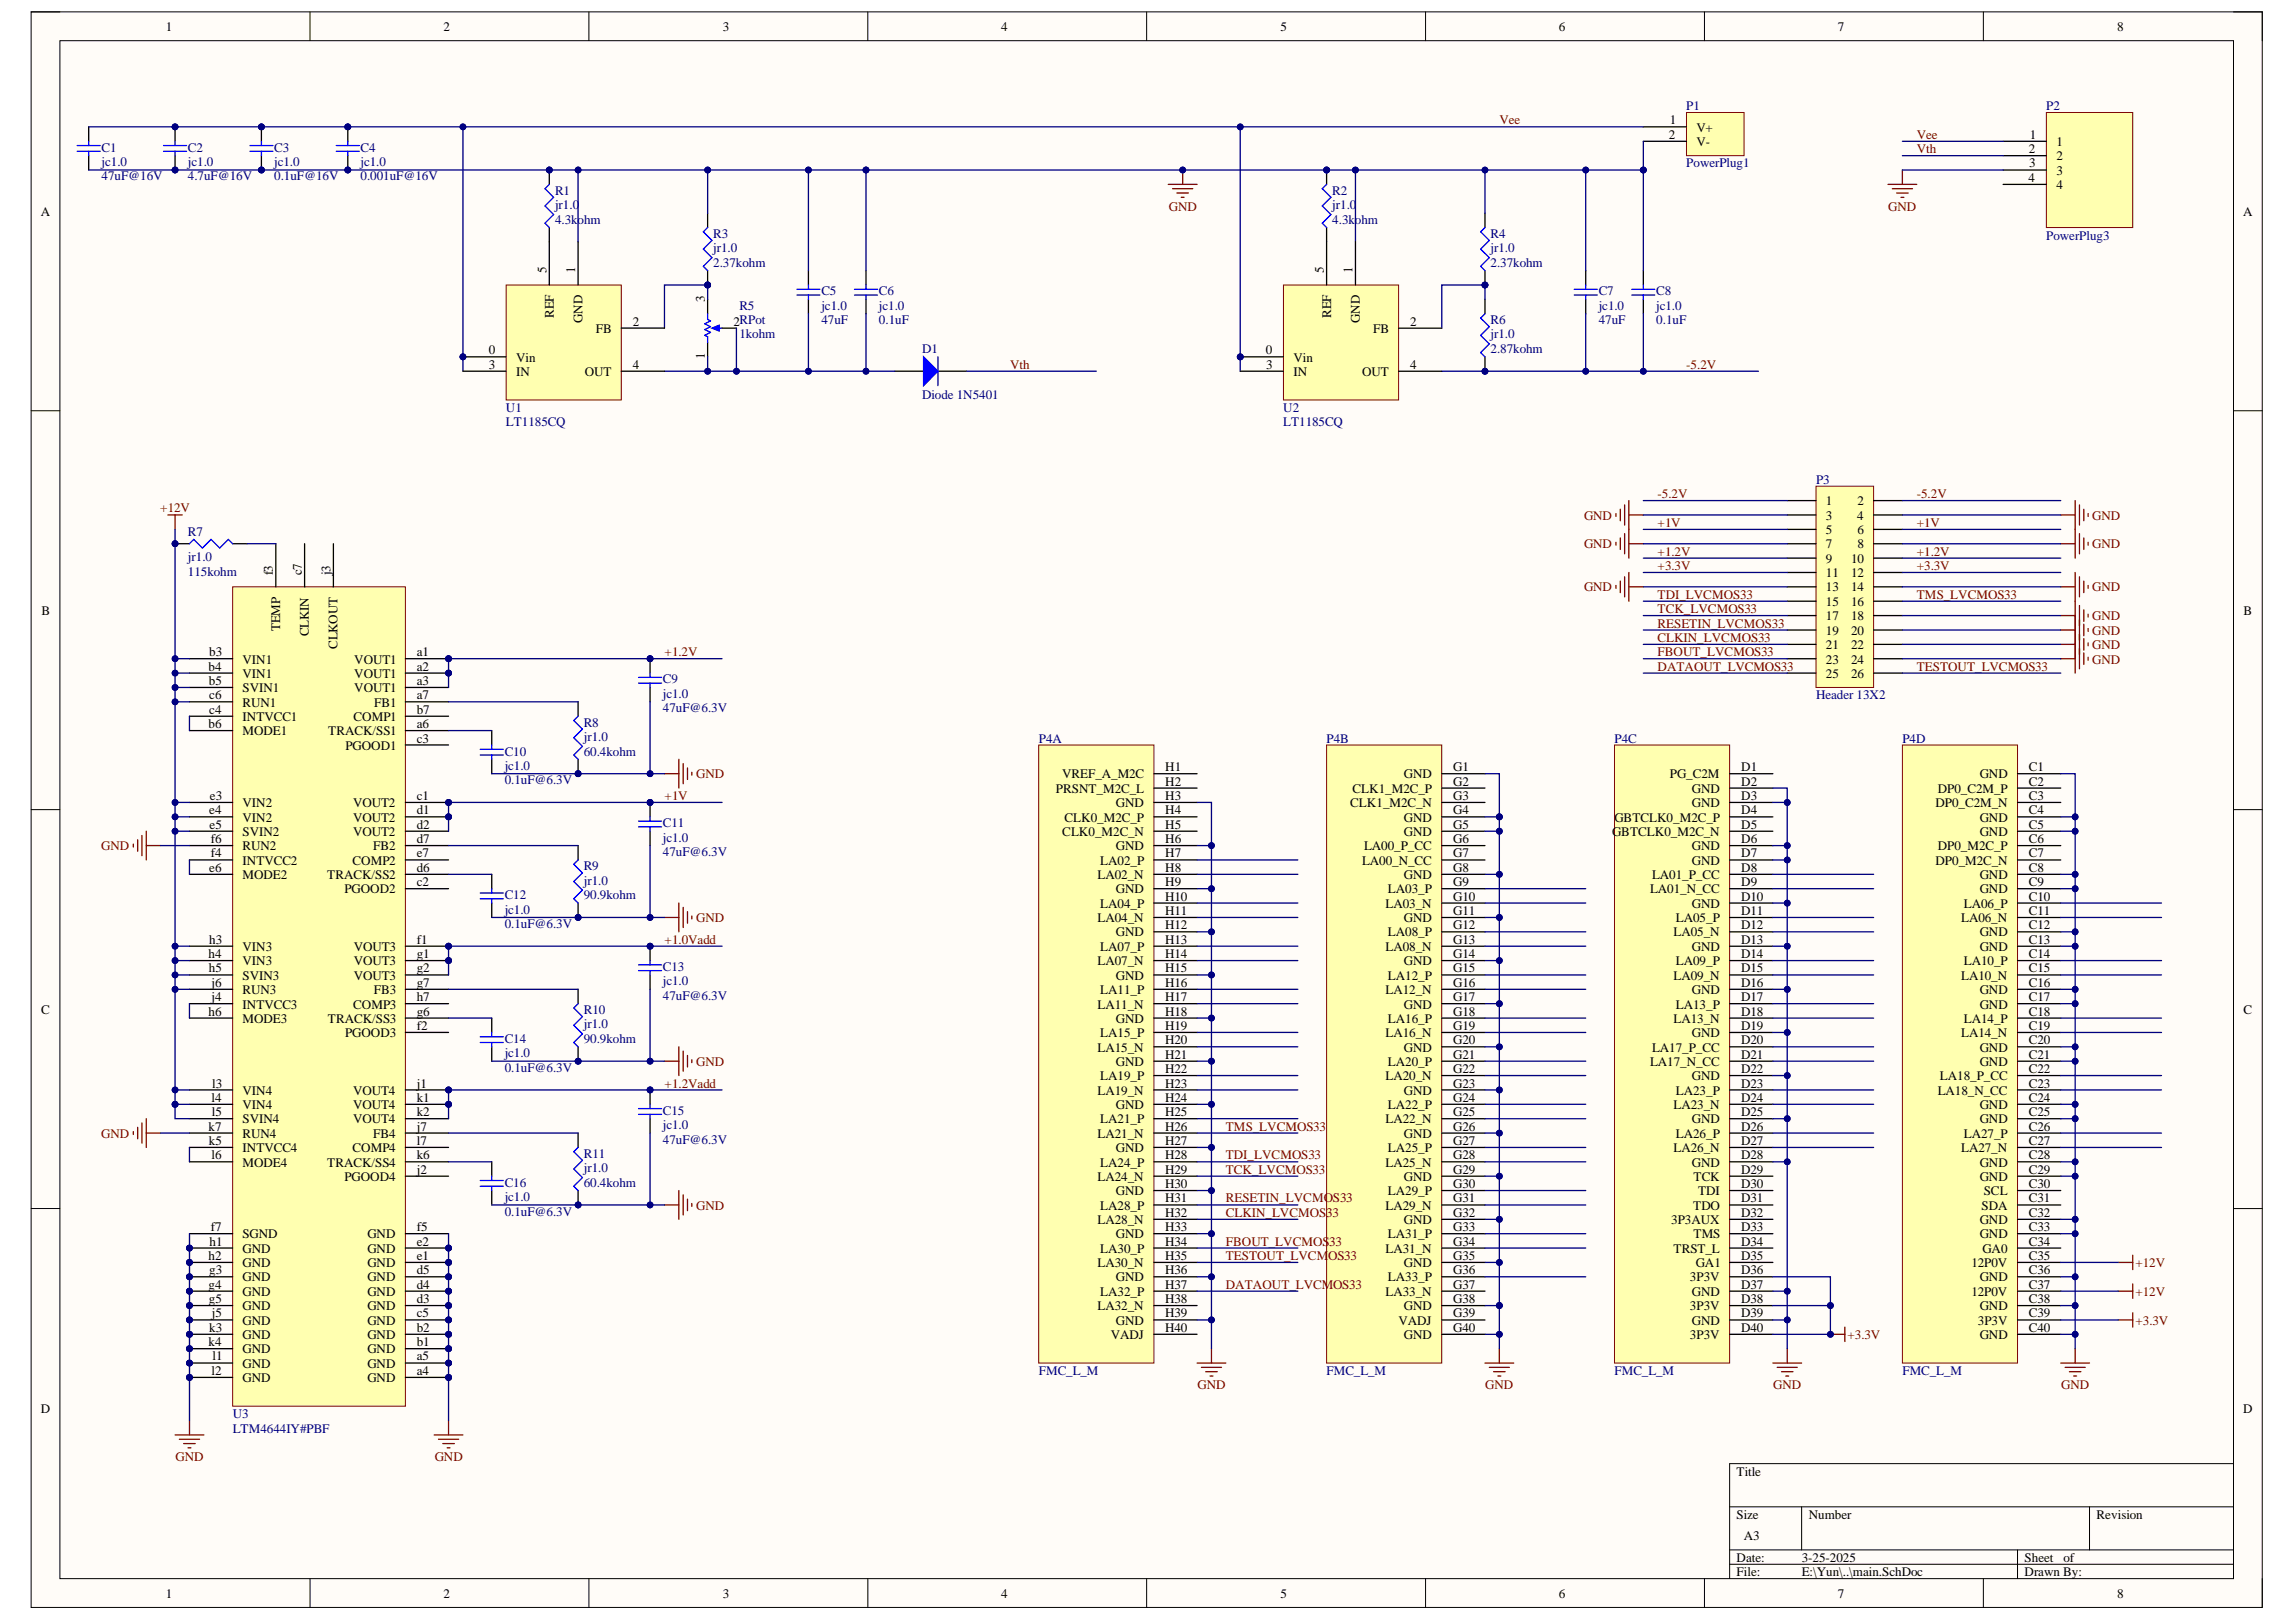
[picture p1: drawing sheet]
<svg xmlns="http://www.w3.org/2000/svg" width="297mm" height="210mm" viewBox="0 0 297 210" stroke-linecap="round" stroke-linejoin="round" font-family="sans-serif">
<defs><g id="words">
<g font-size="1.7">
<text x="21.4" y="4">1</text>
<text x="57.4" y="4">2</text>
<text x="93.5" y="4">3</text>
<text x="129.5" y="4">4</text>
<text x="165.6" y="4">5</text>
<text x="201.7" y="4">6</text>
<text x="237.8" y="4">7</text>
<text x="273.9" y="4">8</text>
<text x="215.9" y="17.9">2</text>
<text x="216" y="16.1">1</text>
<text x="219.5" y="17">V+</text>
<text x="262.6" y="17.9">1</text>
<text x="219.5" y="18.9">V-</text>
<text x="262.4" y="23.5">4</text>
<text x="262.5" y="19.8">2</text>
<text x="262.5" y="21.7">3</text>
<text x="266" y="18.9">1</text>
<text x="266" y="20.7">2</text>
<text x="266" y="22.6">3</text>
<text x="5.3" y="28">A</text>
<text x="266" y="24.5">4</text>
<text x="290.2" y="28">A</text>
<text x="70.7" y="35.4" transform="rotate(-90 70.7 35.4)">5</text>
<text x="74.4" y="35.4" transform="rotate(-90 74.4 35.4)">1</text>
<text x="171.3" y="35.4" transform="rotate(-90 171.3 35.4)">5</text>
<text x="175" y="35.4" transform="rotate(-90 175 35.4)">1</text>
<text x="71.6" y="41.2" transform="rotate(-90 71.6 41.2)">REF</text>
<text x="75.4" y="41.8" transform="rotate(-90 75.4 41.8)">GND</text>
<text x="91.2" y="39.1" transform="rotate(-90 91.2 39.1)">3</text>
<text x="172.2" y="41.2" transform="rotate(-90 172.2 41.2)">REF</text>
<text x="175.9" y="41.8" transform="rotate(-90 175.9 41.8)">GND</text>
<text x="63.2" y="45.9">0</text>
<text x="63.3" y="47.7">3</text>
<text x="66.8" y="46.8">Vin</text>
<text x="77.1" y="43.1">FB</text>
<text x="81.9" y="47.7">4</text>
<text x="81.9" y="42.2">2</text>
<text x="91.2" y="46.5" transform="rotate(-90 91.2 46.5)">1</text>
<text x="94.9" y="42.2">2RPot</text>
<text x="163.8" y="45.9">0</text>
<text x="163.8" y="47.7">3</text>
<text x="167.3" y="46.8">Vin</text>
<text x="177.7" y="43.1">FB</text>
<text x="182.4" y="47.7">4</text>
<text x="182.4" y="42.2">2</text>
<text x="66.8" y="48.7">IN</text>
<text x="75.7" y="48.7">OUT</text>
<text x="167.3" y="48.7">IN</text>
<text x="176.2" y="48.7">OUT</text>
<text x="236.2" y="65.4">1</text>
<text x="240.3" y="65.4">2</text>
<text x="236.2" y="67.2">3</text>
<text x="236.2" y="69.1">5</text>
<text x="236.2" y="71">7</text>
<text x="240.3" y="67.2">4</text>
<text x="240.3" y="69.1">6</text>
<text x="240.3" y="71">8</text>
<text x="35.3" y="74.5" transform="rotate(-90 35.3 74.5)">f3</text>
<text x="39" y="74.5" transform="rotate(-90 39 74.5)">c7</text>
<text x="42.8" y="74.5" transform="rotate(-90 42.8 74.5)">j3</text>
<text x="236.2" y="72.8">9</text>
<text x="236.2" y="74.7">11</text>
<text x="236.2" y="76.5">13</text>
<text x="239.5" y="72.8">10</text>
<text x="239.5" y="74.7">12</text>
<text x="239.5" y="76.5">14</text>
<text x="5.4" y="79.6">B</text>
<text x="36.2" y="81.6" transform="rotate(-90 36.2 81.6)">TEMP</text>
<text x="40" y="82.4" transform="rotate(-90 40 82.4)">CLKIN</text>
<text x="236.2" y="78.4">15</text>
<text x="236.2" y="80.3">17</text>
<text x="236.2" y="82.2">19</text>
<text x="239.5" y="78.4">16</text>
<text x="239.5" y="80.3">18</text>
<text x="239.5" y="82.2">20</text>
<text x="290.3" y="79.6">B</text>
<text x="27" y="86.8">b4</text>
<text x="27" y="88.7">b5</text>
<text x="27.1" y="84.9">b3</text>
<text x="31.4" y="85.9">VIN1</text>
<text x="31.4" y="87.7">VIN1</text>
<text x="31.4" y="89.6">SVIN1</text>
<text x="43.7" y="84" transform="rotate(-90 43.7 84)">CLKOUT</text>
<text x="45.8" y="85.9">VOUT1</text>
<text x="45.8" y="87.7">VOUT1</text>
<text x="45.8" y="89.6">VOUT1</text>
<text x="53.9" y="84.9">a1</text>
<text x="53.9" y="86.8">a2</text>
<text x="53.9" y="88.7">a3</text>
<text x="236.2" y="84">21</text>
<text x="236.2" y="85.9">23</text>
<text x="236.2" y="87.7">25</text>
<text x="239.5" y="84">22</text>
<text x="239.5" y="85.9">24</text>
<text x="239.5" y="87.7">26</text>
<text x="27" y="94.2">b6</text>
<text x="27.1" y="92.4">c4</text>
<text x="27.1" y="90.5">c6</text>
<text x="31.4" y="95.2">MODE1</text>
<text x="31.4" y="93.3">INTVCC1</text>
<text x="31.4" y="91.4">RUN1</text>
<text x="42.5" y="95.2">TRACK/SS1</text>
<text x="45.7" y="93.3">COMP1</text>
<text x="48.4" y="91.4">FB1</text>
<text x="53.9" y="94.2">a6</text>
<text x="53.9" y="90.5">a7</text>
<text x="53.9" y="92.4">b7</text>
<text x="44.7" y="97">PGOOD1</text>
<text x="53.9" y="96.1">c3</text>
<text x="137.4" y="100.7">VREF_A_M2C</text>
<text x="150.8" y="99.8">H1</text>
<text x="150.8" y="101.7">H2</text>
<text x="181.6" y="100.7">GND</text>
<text x="188" y="99.8">G1</text>
<text x="188" y="101.7">G2</text>
<text x="216" y="100.7">PG_C2M</text>
<text x="225.3" y="99.8">D1</text>
<text x="225.3" y="101.7">D2</text>
<text x="256.1" y="100.7">GND</text>
<text x="262.5" y="99.8">C1</text>
<text x="262.5" y="101.7">C2</text>
<text x="27.1" y="105.4">e4</text>
<text x="27.1" y="107.2">e5</text>
<text x="27.1" y="103.5">e3</text>
<text x="31.4" y="104.5">VIN2</text>
<text x="31.4" y="106.3">VIN2</text>
<text x="45.7" y="104.5">VOUT2</text>
<text x="45.7" y="106.3">VOUT2</text>
<text x="53.9" y="103.5">c1</text>
<text x="53.9" y="105.4">d1</text>
<text x="53.9" y="107.2">d2</text>
<text x="136.6" y="102.6">PRSNT_M2C_L</text>
<text x="137.7" y="106.3">CLK0_M2C_P</text>
<text x="144.4" y="104.5">GND</text>
<text x="150.8" y="103.5">H3</text>
<text x="150.8" y="105.4">H4</text>
<text x="150.8" y="107.2">H5</text>
<text x="174.7" y="104.5">CLK1_M2C_N</text>
<text x="175" y="102.6">CLK1_M2C_P</text>
<text x="181.6" y="106.3">GND</text>
<text x="188" y="103.5">G3</text>
<text x="188" y="105.4">G4</text>
<text x="188" y="107.2">G5</text>
<text x="208.9" y="106.3">GBTCLK0_M2C_P</text>
<text x="218.9" y="102.6">GND</text>
<text x="218.9" y="104.5">GND</text>
<text x="225.3" y="103.5">D3</text>
<text x="225.3" y="105.4">D4</text>
<text x="225.3" y="107.2">D5</text>
<text x="250.4" y="104.5">DP0_C2M_N</text>
<text x="250.7" y="102.6">DP0_C2M_P</text>
<text x="256.1" y="106.3">GND</text>
<text x="262.5" y="103.5">C3</text>
<text x="262.5" y="105.4">C4</text>
<text x="262.5" y="107.2">C5</text>
<text x="27.1" y="112.8">e6</text>
<text x="27.3" y="111">f4</text>
<text x="27.3" y="109.1">f6</text>
<text x="31.4" y="108.2">SVIN2</text>
<text x="31.4" y="113.7">MODE2</text>
<text x="31.4" y="111.9">INTVCC2</text>
<text x="31.4" y="110">RUN2</text>
<text x="42.3" y="113.7">TRACK/SS2</text>
<text x="45.6" y="111.9">COMP2</text>
<text x="45.7" y="108.2">VOUT2</text>
<text x="48.3" y="110">FB2</text>
<text x="53.9" y="112.8">d6</text>
<text x="53.9" y="109.1">d7</text>
<text x="53.9" y="111">e7</text>
<text x="137.4" y="108.2">CLK0_M2C_N</text>
<text x="142" y="113.7">LA02_N</text>
<text x="142.3" y="111.9">LA02_P</text>
<text x="144.4" y="110">GND</text>
<text x="150.8" y="109.1">H6</text>
<text x="150.8" y="111">H7</text>
<text x="150.8" y="112.8">H8</text>
<text x="176.2" y="111.9">LA00_N_CC</text>
<text x="176.5" y="110">LA00_P_CC</text>
<text x="181.6" y="108.2">GND</text>
<text x="181.6" y="113.7">GND</text>
<text x="188" y="109.1">G6</text>
<text x="188" y="111">G7</text>
<text x="188" y="112.8">G8</text>
<text x="208.6" y="108.2">GBTCLK0_M2C_N</text>
<text x="213.7" y="113.7">LA01_P_CC</text>
<text x="218.9" y="110">GND</text>
<text x="218.9" y="111.9">GND</text>
<text x="225.3" y="109.1">D6</text>
<text x="225.3" y="111">D7</text>
<text x="225.3" y="112.8">D8</text>
<text x="250.4" y="111.9">DP0_M2C_N</text>
<text x="250.7" y="110">DP0_M2C_P</text>
<text x="256.1" y="108.2">GND</text>
<text x="256.1" y="113.7">GND</text>
<text x="262.5" y="109.1">C6</text>
<text x="262.5" y="111">C7</text>
<text x="262.5" y="112.8">C8</text>
<text x="44.6" y="115.6">PGOOD2</text>
<text x="53.9" y="114.7">c2</text>
<text x="142" y="119.3">LA04_N</text>
<text x="142.3" y="117.5">LA04_P</text>
<text x="144.4" y="115.6">GND</text>
<text x="150.8" y="114.7">H9</text>
<text x="150.8" y="116.5">H10</text>
<text x="150.8" y="118.4">H11</text>
<text x="179.3" y="117.5">LA03_N</text>
<text x="179.6" y="115.6">LA03_P</text>
<text x="181.6" y="119.3">GND</text>
<text x="188" y="114.7">G9</text>
<text x="188" y="116.5">G10</text>
<text x="188" y="118.4">G11</text>
<text x="213.5" y="115.6">LA01_N_CC</text>
<text x="216.8" y="119.3">LA05_P</text>
<text x="218.9" y="117.5">GND</text>
<text x="225.3" y="114.7">D9</text>
<text x="225.3" y="116.5">D10</text>
<text x="225.3" y="118.4">D11</text>
<text x="253.7" y="119.3">LA06_N</text>
<text x="254.1" y="117.5">LA06_P</text>
<text x="256.1" y="115.6">GND</text>
<text x="262.5" y="114.7">C9</text>
<text x="262.5" y="116.5">C10</text>
<text x="262.5" y="118.4">C11</text>
<text x="27" y="124">h4</text>
<text x="27" y="125.8">h5</text>
<text x="27.1" y="122.1">h3</text>
<text x="31.4" y="123">VIN3</text>
<text x="31.4" y="124.9">VIN3</text>
<text x="45.8" y="123">VOUT3</text>
<text x="45.8" y="124.9">VOUT3</text>
<text x="53.9" y="122.1">f1</text>
<text x="53.9" y="124">g1</text>
<text x="53.9" y="125.8">g2</text>
<text x="142" y="124.9">LA07_N</text>
<text x="142.3" y="123">LA07_P</text>
<text x="144.4" y="121.2">GND</text>
<text x="150.8" y="120.3">H12</text>
<text x="150.8" y="122.1">H13</text>
<text x="150.8" y="124">H14</text>
<text x="150.8" y="125.8">H15</text>
<text x="179.3" y="123">LA08_N</text>
<text x="179.6" y="121.2">LA08_P</text>
<text x="181.6" y="124.9">GND</text>
<text x="188" y="120.3">G12</text>
<text x="188" y="122.1">G13</text>
<text x="188" y="124">G14</text>
<text x="188" y="125.8">G15</text>
<text x="216.5" y="121.2">LA05_N</text>
<text x="216.8" y="124.9">LA09_P</text>
<text x="218.9" y="123">GND</text>
<text x="225.3" y="120.3">D12</text>
<text x="225.3" y="122.1">D13</text>
<text x="225.3" y="124">D14</text>
<text x="225.3" y="125.8">D15</text>
<text x="254.1" y="124.9">LA10_P</text>
<text x="256.1" y="121.2">GND</text>
<text x="256.1" y="123">GND</text>
<text x="262.5" y="120.3">C12</text>
<text x="262.5" y="122.1">C13</text>
<text x="262.5" y="124">C14</text>
<text x="262.5" y="125.8">C15</text>
<text x="5.3" y="131.2">C</text>
<text x="27" y="131.4">h6</text>
<text x="27.4" y="129.6">j4</text>
<text x="27.4" y="127.7">j6</text>
<text x="31.4" y="126.8">SVIN3</text>
<text x="31.4" y="130.5">INTVCC3</text>
<text x="31.4" y="128.7">RUN3</text>
<text x="45.7" y="130.5">COMP3</text>
<text x="45.8" y="126.8">VOUT3</text>
<text x="48.4" y="128.7">FB3</text>
<text x="53.9" y="131.4">g6</text>
<text x="53.9" y="127.7">g7</text>
<text x="53.9" y="129.6">h7</text>
<text x="142" y="130.5">LA11_N</text>
<text x="142.3" y="128.7">LA11_P</text>
<text x="144.4" y="126.8">GND</text>
<text x="150.8" y="127.7">H16</text>
<text x="150.8" y="129.6">H17</text>
<text x="150.8" y="131.4">H18</text>
<text x="179.3" y="128.7">LA12_N</text>
<text x="179.6" y="126.8">LA12_P</text>
<text x="181.6" y="130.5">GND</text>
<text x="188" y="127.7">G16</text>
<text x="188" y="129.6">G17</text>
<text x="188" y="131.4">G18</text>
<text x="216.5" y="126.8">LA09_N</text>
<text x="216.8" y="130.5">LA13_P</text>
<text x="218.9" y="128.7">GND</text>
<text x="225.3" y="127.7">D16</text>
<text x="225.3" y="129.6">D17</text>
<text x="225.3" y="131.4">D18</text>
<text x="253.7" y="126.8">LA10_N</text>
<text x="256.1" y="128.7">GND</text>
<text x="256.1" y="130.5">GND</text>
<text x="262.5" y="127.7">C16</text>
<text x="262.5" y="129.6">C17</text>
<text x="262.5" y="131.4">C18</text>
<text x="290.3" y="131.2">C</text>
<text x="31.4" y="132.4">MODE3</text>
<text x="42.4" y="132.4">TRACK/SS3</text>
<text x="44.7" y="134.2">PGOOD3</text>
<text x="53.9" y="133.3">f2</text>
<text x="142" y="136.1">LA15_N</text>
<text x="142.3" y="134.2">LA15_P</text>
<text x="144.4" y="132.4">GND</text>
<text x="144.4" y="138">GND</text>
<text x="150.8" y="133.3">H19</text>
<text x="150.8" y="135.2">H20</text>
<text x="150.8" y="137">H21</text>
<text x="179.3" y="134.2">LA16_N</text>
<text x="179.6" y="132.4">LA16_P</text>
<text x="179.6" y="138">LA20_P</text>
<text x="181.6" y="136.1">GND</text>
<text x="188" y="133.3">G19</text>
<text x="188" y="135.2">G20</text>
<text x="188" y="137">G21</text>
<text x="213.5" y="138">LA17_N_CC</text>
<text x="213.7" y="136.1">LA17_P_CC</text>
<text x="216.5" y="132.4">LA13_N</text>
<text x="218.9" y="134.2">GND</text>
<text x="225.3" y="133.3">D19</text>
<text x="225.3" y="135.2">D20</text>
<text x="225.3" y="137">D21</text>
<text x="253.7" y="134.2">LA14_N</text>
<text x="254.1" y="132.4">LA14_P</text>
<text x="256.1" y="136.1">GND</text>
<text x="256.1" y="138">GND</text>
<text x="262.5" y="133.3">C19</text>
<text x="262.5" y="135.2">C20</text>
<text x="262.5" y="137">C21</text>
<text x="27.4" y="142.6">l4</text>
<text x="27.4" y="140.7">l3</text>
<text x="31.4" y="141.7">VIN4</text>
<text x="31.4" y="143.5">VIN4</text>
<text x="45.7" y="141.7">VOUT4</text>
<text x="45.7" y="143.5">VOUT4</text>
<text x="53.9" y="140.7">j1</text>
<text x="53.9" y="142.6">k1</text>
<text x="142" y="141.7">LA19_N</text>
<text x="142.3" y="139.8">LA19_P</text>
<text x="144.4" y="143.5">GND</text>
<text x="150.8" y="138.9">H22</text>
<text x="150.8" y="140.7">H23</text>
<text x="150.8" y="142.6">H24</text>
<text x="179.3" y="139.8">LA20_N</text>
<text x="179.6" y="143.5">LA22_P</text>
<text x="181.6" y="141.7">GND</text>
<text x="188" y="138.9">G22</text>
<text x="188" y="140.7">G23</text>
<text x="188" y="142.6">G24</text>
<text x="216.5" y="143.5">LA23_N</text>
<text x="216.8" y="141.7">LA23_P</text>
<text x="218.9" y="139.8">GND</text>
<text x="225.3" y="138.9">D22</text>
<text x="225.3" y="140.7">D23</text>
<text x="225.3" y="142.6">D24</text>
<text x="250.7" y="141.7">LA18_N_CC</text>
<text x="251" y="139.8">LA18_P_CC</text>
<text x="256.1" y="143.5">GND</text>
<text x="262.5" y="138.9">C22</text>
<text x="262.5" y="140.7">C23</text>
<text x="262.5" y="142.6">C24</text>
<text x="27" y="146.3">k7</text>
<text x="27" y="148.2">k5</text>
<text x="27.4" y="144.5">l5</text>
<text x="31.4" y="149.1">INTVCC4</text>
<text x="31.4" y="147.2">RUN4</text>
<text x="31.4" y="145.4">SVIN4</text>
<text x="45.6" y="149.1">COMP4</text>
<text x="45.7" y="145.4">VOUT4</text>
<text x="48.3" y="147.2">FB4</text>
<text x="53.9" y="146.3">j7</text>
<text x="53.9" y="144.5">k2</text>
<text x="53.9" y="148.2">l7</text>
<text x="142" y="147.2">LA21_N</text>
<text x="142.3" y="145.4">LA21_P</text>
<text x="144.4" y="149.1">GND</text>
<text x="150.8" y="144.5">H25</text>
<text x="150.8" y="146.3">H26</text>
<text x="150.8" y="148.2">H27</text>
<text x="179.3" y="145.4">LA22_N</text>
<text x="179.6" y="149.1">LA25_P</text>
<text x="181.6" y="147.2">GND</text>
<text x="188" y="144.5">G25</text>
<text x="188" y="146.3">G26</text>
<text x="188" y="148.2">G27</text>
<text x="216.5" y="149.1">LA26_N</text>
<text x="216.8" y="147.2">LA26_P</text>
<text x="218.9" y="145.4">GND</text>
<text x="225.3" y="144.5">D25</text>
<text x="225.3" y="146.3">D26</text>
<text x="225.3" y="148.2">D27</text>
<text x="253.7" y="149.1">LA27_N</text>
<text x="254.1" y="147.2">LA27_P</text>
<text x="256.1" y="145.4">GND</text>
<text x="262.5" y="144.5">C25</text>
<text x="262.5" y="146.3">C26</text>
<text x="262.5" y="148.2">C27</text>
<text x="27.4" y="150">l6</text>
<text x="31.4" y="151">MODE4</text>
<text x="42.3" y="151">TRACK/SS4</text>
<text x="44.6" y="152.8">PGOOD4</text>
<text x="53.9" y="151.9">j2</text>
<text x="53.9" y="150">k6</text>
<text x="142" y="152.8">LA24_N</text>
<text x="142.3" y="151">LA24_P</text>
<text x="144.4" y="154.7">GND</text>
<text x="150.8" y="150">H28</text>
<text x="150.8" y="151.9">H29</text>
<text x="150.8" y="153.8">H30</text>
<text x="150.8" y="155.6">H31</text>
<text x="179.3" y="151">LA25_N</text>
<text x="179.6" y="154.7">LA29_P</text>
<text x="181.6" y="152.8">GND</text>
<text x="188" y="150">G28</text>
<text x="188" y="151.9">G29</text>
<text x="188" y="153.8">G30</text>
<text x="188" y="155.6">G31</text>
<text x="218.9" y="151">GND</text>
<text x="219.1" y="152.8">TCK</text>
<text x="219.7" y="154.7">TDI</text>
<text x="225.3" y="150">D28</text>
<text x="225.3" y="151.9">D29</text>
<text x="225.3" y="153.8">D30</text>
<text x="225.3" y="155.6">D31</text>
<text x="256.1" y="151">GND</text>
<text x="256.1" y="152.8">GND</text>
<text x="256.6" y="154.7">SCL</text>
<text x="262.5" y="150">C28</text>
<text x="262.5" y="151.9">C29</text>
<text x="262.5" y="153.8">C30</text>
<text x="262.5" y="155.6">C31</text>
<text x="27.1" y="161.2">h1</text>
<text x="27.3" y="159.3">f7</text>
<text x="31.4" y="160.3">SGND</text>
<text x="47.5" y="160.3">GND</text>
<text x="53.9" y="161.2">e2</text>
<text x="53.9" y="159.3">f5</text>
<text x="142" y="158.4">LA28_N</text>
<text x="142.3" y="156.5">LA28_P</text>
<text x="144.4" y="160.3">GND</text>
<text x="150.8" y="157.5">H32</text>
<text x="150.8" y="159.3">H33</text>
<text x="150.8" y="161.2">H34</text>
<text x="179.3" y="156.5">LA29_N</text>
<text x="179.6" y="160.3">LA31_P</text>
<text x="181.6" y="158.4">GND</text>
<text x="188" y="157.5">G32</text>
<text x="188" y="159.3">G33</text>
<text x="188" y="161.2">G34</text>
<text x="216.2" y="158.4">3P3AUX</text>
<text x="219.1" y="156.5">TDO</text>
<text x="219.1" y="160.3">TMS</text>
<text x="225.3" y="157.5">D32</text>
<text x="225.3" y="159.3">D33</text>
<text x="225.3" y="161.2">D34</text>
<text x="256.1" y="158.4">GND</text>
<text x="256.1" y="160.3">GND</text>
<text x="256.3" y="156.5">SDA</text>
<text x="262.5" y="157.5">C32</text>
<text x="262.5" y="159.3">C33</text>
<text x="262.5" y="161.2">C34</text>
<text x="27" y="166.8">g4</text>
<text x="27" y="163">h2</text>
<text x="27.1" y="164.9">g3</text>
<text x="31.4" y="165.8">GND</text>
<text x="31.4" y="167.7">GND</text>
<text x="31.4" y="162.1">GND</text>
<text x="31.4" y="164">GND</text>
<text x="47.5" y="167.7">GND</text>
<text x="47.5" y="165.8">GND</text>
<text x="47.5" y="164">GND</text>
<text x="47.5" y="162.1">GND</text>
<text x="53.9" y="166.8">d4</text>
<text x="53.9" y="164.9">d5</text>
<text x="53.9" y="163">e1</text>
<text x="142" y="164">LA30_N</text>
<text x="142.3" y="162.1">LA30_P</text>
<text x="142.3" y="167.7">LA32_P</text>
<text x="144.4" y="165.8">GND</text>
<text x="150.8" y="163">H35</text>
<text x="150.8" y="164.9">H36</text>
<text x="150.8" y="166.8">H37</text>
<text x="179.3" y="162.1">LA31_N</text>
<text x="179.3" y="167.7">LA33_N</text>
<text x="179.6" y="165.8">LA33_P</text>
<text x="181.6" y="164">GND</text>
<text x="188" y="163">G35</text>
<text x="188" y="164.9">G36</text>
<text x="188" y="166.8">G37</text>
<text x="216.5" y="162.1">TRST_L</text>
<text x="218.6" y="165.8">3P3V</text>
<text x="218.9" y="167.7">GND</text>
<text x="219.4" y="164">GA1</text>
<text x="225.3" y="163">D35</text>
<text x="225.3" y="164.9">D36</text>
<text x="225.3" y="166.8">D37</text>
<text x="255" y="164">12P0V</text>
<text x="255" y="167.7">12P0V</text>
<text x="256.1" y="165.8">GND</text>
<text x="256.5" y="162.1">GA0</text>
<text x="262.5" y="163">C35</text>
<text x="262.5" y="164.9">C36</text>
<text x="262.5" y="166.8">C37</text>
<text x="27" y="168.6">g5</text>
<text x="27.1" y="172.3">k3</text>
<text x="27.4" y="170.5">j5</text>
<text x="31.4" y="169.5">GND</text>
<text x="31.4" y="171.4">GND</text>
<text x="31.4" y="173.3">GND</text>
<text x="47.5" y="173.3">GND</text>
<text x="47.5" y="171.4">GND</text>
<text x="47.5" y="169.5">GND</text>
<text x="53.9" y="172.3">b2</text>
<text x="53.9" y="170.5">c5</text>
<text x="53.9" y="168.6">d3</text>
<text x="142" y="169.5">LA32_N</text>
<text x="143.7" y="173.3">VADJ</text>
<text x="144.4" y="171.4">GND</text>
<text x="150.8" y="168.6">H38</text>
<text x="150.8" y="170.5">H39</text>
<text x="150.8" y="172.3">H40</text>
<text x="180.9" y="171.4">VADJ</text>
<text x="181.6" y="169.5">GND</text>
<text x="181.6" y="173.3">GND</text>
<text x="188" y="168.6">G38</text>
<text x="188" y="170.5">G39</text>
<text x="188" y="172.3">G40</text>
<text x="218.6" y="169.5">3P3V</text>
<text x="218.6" y="173.3">3P3V</text>
<text x="218.9" y="171.4">GND</text>
<text x="225.3" y="168.6">D38</text>
<text x="225.3" y="170.5">D39</text>
<text x="225.3" y="172.3">D40</text>
<text x="255.9" y="171.4">3P3V</text>
<text x="256.1" y="169.5">GND</text>
<text x="256.1" y="173.3">GND</text>
<text x="262.5" y="168.6">C38</text>
<text x="262.5" y="170.5">C39</text>
<text x="262.5" y="172.3">C40</text>
<text x="27" y="174.2">k4</text>
<text x="27.4" y="178">l2</text>
<text x="27.5" y="176.1">l1</text>
<text x="31.4" y="175.1">GND</text>
<text x="31.4" y="177">GND</text>
<text x="31.4" y="178.9">GND</text>
<text x="47.5" y="178.9">GND</text>
<text x="47.5" y="177">GND</text>
<text x="47.5" y="175.1">GND</text>
<text x="53.9" y="178">a4</text>
<text x="53.9" y="176.1">a5</text>
<text x="53.9" y="174.2">b1</text>
<text x="5.3" y="182.8">D</text>
<text x="290.2" y="182.8">D</text>
<text x="224.7" y="191">Title</text>
<text x="224.7" y="196.5">Size</text>
<text x="234" y="196.5">Number</text>
<text x="271.2" y="196.5">Revision</text>
<text x="224.7" y="202.1">Date:</text>
<text x="224.7" y="204">File:</text>
<text x="225.6" y="199.3">A3</text>
<text x="233.1" y="202.1">3-25-2025</text>
<text x="233.1" y="204">E:\Yun\..\main.SchDoc</text>
<text x="261.9" y="202.1">Sheet</text>
<text x="261.9" y="204">Drawn By:</text>
<text x="266.9" y="202.1">of</text>
<text x="21.4" y="206.8">1</text>
<text x="57.4" y="206.8">2</text>
<text x="93.5" y="206.8">3</text>
<text x="129.5" y="206.8">4</text>
<text x="165.6" y="206.8">5</text>
<text x="201.7" y="206.8">6</text>
<text x="237.8" y="206.8">7</text>
<text x="273.9" y="206.8">8</text>
</g>
<g font-size="1.7" fill="#800000">
<text x="194" y="16.1">Vee</text>
<text x="248" y="17.9">Vee</text>
<text x="248" y="19.8">Vth</text>
<text x="151.2" y="27.3">GND</text>
<text x="244.3" y="27.3">GND</text>
<text x="130.7" y="47.7">Vth</text>
<text x="218.2" y="47.7">-5.2V</text>
<text x="214.4" y="64.5">-5.2V</text>
<text x="248" y="64.5">-5.2V</text>
<text x="20.7" y="66.3">+12V</text>
<text x="204.9" y="67.2">GND</text>
<text x="204.9" y="71">GND</text>
<text x="214.4" y="71.9">+1.2V</text>
<text x="214.4" y="68.2">+1V</text>
<text x="248" y="71.9">+1.2V</text>
<text x="248" y="68.2">+1V</text>
<text x="270.7" y="67.2">GND</text>
<text x="270.7" y="71">GND</text>
<text x="204.9" y="76.5">GND</text>
<text x="214.4" y="77.5">TDI_LVCMOS33</text>
<text x="214.4" y="73.7">+3.3V</text>
<text x="248" y="77.5">TMS_LVCMOS33</text>
<text x="248" y="73.7">+3.3V</text>
<text x="270.7" y="76.5">GND</text>
<text x="214.4" y="83.1">CLKIN_LVCMOS33</text>
<text x="214.4" y="81.2">RESETIN_LVCMOS33</text>
<text x="214.4" y="79.4">TCK_LVCMOS33</text>
<text x="270.7" y="82.2">GND</text>
<text x="270.7" y="80.3">GND</text>
<text x="86" y="84.9">+1.2V</text>
<text x="214.4" y="86.8">DATAOUT_LVCMOS33</text>
<text x="214.4" y="84.9">FBOUT_LVCMOS33</text>
<text x="248" y="86.8">TESTOUT_LVCMOS33</text>
<text x="270.7" y="84">GND</text>
<text x="270.7" y="85.9">GND</text>
<text x="90.1" y="100.7">GND</text>
<text x="86" y="103.5">+1V</text>
<text x="13.1" y="110">GND</text>
<text x="90.1" y="119.3">GND</text>
<text x="86" y="122.1">+1.0Vadd</text>
<text x="90.1" y="138">GND</text>
<text x="86" y="140.7">+1.2Vadd</text>
<text x="13.1" y="147.2">GND</text>
<text x="158.6" y="146.3">TMS_LVCMOS33</text>
<text x="158.6" y="155.6">RESETIN_LVCMOS33</text>
<text x="158.6" y="151.9">TCK_LVCMOS33</text>
<text x="158.6" y="150">TDI_LVCMOS33</text>
<text x="90.1" y="156.5">GND</text>
<text x="158.6" y="157.5">CLKIN_LVCMOS33</text>
<text x="158.6" y="161.2">FBOUT_LVCMOS</text>
<text x="172" y="161.2">33</text>
<text x="158.6" y="166.8">DATAOUT_LVCMOS33</text>
<text x="158.6" y="163">TESTOUT_LVCM</text>
<text x="171.8" y="163">OS33</text>
<text x="276.3" y="164">+12V</text>
<text x="276.3" y="167.7">+12V</text>
<text x="239" y="173.3">+3.3V</text>
<text x="276.3" y="171.4">+3.3V</text>
<text x="154.9" y="179.8">GND</text>
<text x="192.2" y="179.8">GND</text>
<text x="229.4" y="179.8">GND</text>
<text x="266.7" y="179.8">GND</text>
<text x="22.7" y="189.1">GND</text>
<text x="56.2" y="189.1">GND</text>
</g>
<g font-size="1.7" fill="#000080">
<text x="218.2" y="14.2">P1</text>
<text x="264.7" y="14.2">P2</text>
<text x="13.2" y="23.4">47uF@16V</text>
<text x="13.2" y="19.6">C1</text>
<text x="13.2" y="21.5">jc1.0</text>
<text x="24.3" y="23.4">4.7uF@16V</text>
<text x="24.3" y="19.6">C2</text>
<text x="24.3" y="21.5">jc1.0</text>
<text x="35.5" y="23.4">0.1uF@16V</text>
<text x="35.5" y="19.6">C3</text>
<text x="35.5" y="21.5">jc1.0</text>
<text x="46.6" y="23.4">0.001uF@16V</text>
<text x="46.6" y="19.6">C4</text>
<text x="46.6" y="21.5">jc1.0</text>
<text x="218.2" y="21.7">PowerPlug1</text>
<text x="71.8" y="28.9">4.3kohm</text>
<text x="71.8" y="25.2">R1</text>
<text x="71.8" y="27.1">jr1.0</text>
<text x="172.4" y="28.9">4.3kohm</text>
<text x="172.4" y="25.2">R2</text>
<text x="172.4" y="27.1">jr1.0</text>
<text x="92.3" y="34.5">2.37kohm</text>
<text x="92.3" y="30.8">R3</text>
<text x="92.3" y="32.6">jr1.0</text>
<text x="192.8" y="34.5">2.37kohm</text>
<text x="192.8" y="30.8">R4</text>
<text x="192.8" y="32.6">jr1.0</text>
<text x="264.7" y="31">PowerPlug3</text>
<text x="95.7" y="40.1">R5</text>
<text x="106.3" y="41.9">47uF</text>
<text x="106.3" y="38.2">C5</text>
<text x="106.3" y="40.1">jc1.0</text>
<text x="113.7" y="41.9">0.1uF</text>
<text x="113.7" y="38.2">C6</text>
<text x="113.7" y="40.1">jc1.0</text>
<text x="192.8" y="41.9">R6</text>
<text x="206.8" y="41.9">47uF</text>
<text x="206.8" y="38.2">C7</text>
<text x="206.8" y="40.1">jc1.0</text>
<text x="214.3" y="41.9">0.1uF</text>
<text x="214.3" y="38.2">C8</text>
<text x="214.3" y="40.1">jc1.0</text>
<text x="95.7" y="43.8">1kohm</text>
<text x="119.3" y="45.7">D1</text>
<text x="192.8" y="45.7">2.87kohm</text>
<text x="192.8" y="43.8">jr1.0</text>
<text x="65.5" y="53.3">U1</text>
<text x="119.3" y="51.6">Diode 1N5401</text>
<text x="166" y="53.3">U2</text>
<text x="65.5" y="55.2">LT1185CQ</text>
<text x="166" y="55.2">LT1185CQ</text>
<text x="235" y="62.6">P3</text>
<text x="24.3" y="69.3">R7</text>
<text x="24.3" y="74.5">115kohm</text>
<text x="24.3" y="72.6">jr1.0</text>
<text x="85.8" y="88.4">C9</text>
<text x="75.5" y="94">R8</text>
<text x="75.5" y="95.9">jr1.0</text>
<text x="85.8" y="92.2">47uF@6.3V</text>
<text x="85.8" y="90.3">jc1.0</text>
<text x="235" y="90.5">Header 13X2</text>
<text x="65.3" y="101.5">0.1uF@6.3V</text>
<text x="65.3" y="97.8">C10</text>
<text x="65.3" y="99.6">jc1.0</text>
<text x="75.5" y="97.8">60.4kohm</text>
<text x="134.4" y="96.1">P4A</text>
<text x="171.6" y="96.1">P4B</text>
<text x="208.9" y="96.1">P4C</text>
<text x="246.1" y="96.1">P4D</text>
<text x="85.8" y="107.1">C11</text>
<text x="75.5" y="112.7">R9</text>
<text x="85.8" y="110.8">47uF@6.3V</text>
<text x="85.8" y="108.9">jc1.0</text>
<text x="65.3" y="116.4">C12</text>
<text x="65.3" y="118.2">jc1.0</text>
<text x="75.5" y="116.4">90.9kohm</text>
<text x="75.5" y="114.5">jr1.0</text>
<text x="65.3" y="120.1">0.1uF@6.3V</text>
<text x="85.8" y="125.7">C13</text>
<text x="75.5" y="131.2">R10</text>
<text x="85.8" y="129.4">47uF@6.3V</text>
<text x="85.8" y="127.5">jc1.0</text>
<text x="65.3" y="135">C14</text>
<text x="65.3" y="136.8">jc1.0</text>
<text x="75.5" y="135">90.9kohm</text>
<text x="75.5" y="133.1">jr1.0</text>
<text x="65.3" y="138.7">0.1uF@6.3V</text>
<text x="75.5" y="149.9">R11</text>
<text x="85.8" y="148">47uF@6.3V</text>
<text x="85.8" y="144.2">C15</text>
<text x="85.8" y="146.1">jc1.0</text>
<text x="65.3" y="153.6">C16</text>
<text x="65.3" y="155.4">jc1.0</text>
<text x="75.5" y="153.6">60.4kohm</text>
<text x="75.5" y="151.7">jr1.0</text>
<text x="65.3" y="157.3">0.1uF@6.3V</text>
<text x="134.4" y="178">FMC_L_M</text>
<text x="171.6" y="178">FMC_L_M</text>
<text x="208.9" y="178">FMC_L_M</text>
<text x="246.1" y="178">FMC_L_M</text>
<text x="30.1" y="183.5">U3</text>
<text x="30.1" y="185.4">LTM4644IY#PBF</text>
</g>
</g></defs>
<path d="M4 1.5h288.7v206.5h-288.7z" fill-rule="evenodd" fill="#fffcf8"/>
<path d="M4 1.5h288.7v206.5h-288.7z" fill="none" stroke="#000" stroke-width=".13"/>
<path d="M7.7 5.3h281.3v199h-281.3z" fill-rule="evenodd" fill="#fffcf8"/>
<g fill="none" stroke="#000" stroke-width=".13">
<path d="M4 1.5h3.7M7.7 5.3h281.3v199h-281.3zM40.1 1.5v3.8M76.2 1.5v3.8M112.3 1.5v3.8M148.3 1.5v3.8M184.4 1.5v3.8M220.5 1.5v3.8M256.6 1.5v3.8M289 1.5h3.7v3.8M4 53.2h3.7M289 53.2h3.7"/>
<path d="M4 104.8h3.7M289 104.8h3.7M4 156.4h3.7M289 156.4h3.7M223.8 195h65.2M233.1 195v5.6M270.3 195v5.6M289 189.4h-65.2v14.9M40.1 204.3v3.7M76.2 204.3v3.7M112.3 204.3v3.7M148.3 204.3v3.7"/>
<path d="M184.4 204.3v3.7M220.5 204.3v3.7M223.8 200.6h65.2M223.8 202.4h65.2M256.6 204.3v3.7M261 200.6v3.7M292.7 204.3v3.7"/>
</g>
<path d="M134.4 96.4h14.9v80h-14.9z" fill-rule="evenodd" fill="#ffffb0"/>
<path d="M134.4 96.4h14.9v80h-14.9z" fill="none" stroke="#800000" stroke-width=".13"/>
<g fill="none" stroke="#000" stroke-width=".17">
<path d="M149.3 100.1h5.6M149.3 102h5.6M149.3 103.8h5.6M149.3 105.7h5.6M149.3 107.6h5.6M149.3 109.4h5.6M149.3 111.3h5.6M149.3 113.1h5.6M149.3 115h5.6M149.3 116.9h5.6M149.3 118.7h5.6M149.3 120.6h5.6"/>
<path d="M149.3 122.4h5.6M149.3 124.3h5.6M149.3 126.2h5.6M149.3 128h5.6M149.3 129.9h5.6M149.3 131.7h5.6M149.3 133.6h5.6M149.3 135.5h5.6M149.3 137.3h5.6M149.3 139.2h5.6M149.3 141h5.6M149.3 142.9h5.6"/>
<path d="M149.3 144.8h5.6M149.3 146.6h5.6M149.3 148.5h5.6M149.3 150.4h5.6M149.3 152.2h5.6M149.3 154.1h5.6M149.3 155.9h5.6M149.3 157.8h5.6M149.3 159.6h5.6M149.3 161.5h5.6M149.3 163.4h5.6M149.3 165.2h5.6"/>
<path d="M149.3 167.1h5.6M149.3 169h5.6M149.3 170.8h5.6M149.3 172.7h5.6"/>
</g>
<path d="M171.6 96.4h14.9v80h-14.9z" fill-rule="evenodd" fill="#ffffb0"/>
<path d="M171.6 96.4h14.9v80h-14.9z" fill="none" stroke="#800000" stroke-width=".13"/>
<g fill="none" stroke="#000" stroke-width=".17">
<path d="M186.5 100.1h5.6M186.5 102h5.6M186.5 103.8h5.6M186.5 105.7h5.6M186.5 107.6h5.6M186.5 109.4h5.6M186.5 111.3h5.6M186.5 113.1h5.6M186.5 115h5.6M186.5 116.9h5.6M186.5 118.7h5.6M186.5 120.6h5.6"/>
<path d="M186.5 122.5h5.6M186.5 124.3h5.6M186.5 126.2h5.6M186.5 128h5.6M186.5 129.9h5.6M186.5 131.8h5.6M186.5 133.6h5.6M186.5 135.5h5.6M186.5 137.3h5.6M186.5 139.2h5.6M186.5 141h5.6M186.5 142.9h5.6"/>
<path d="M186.5 144.8h5.6M186.5 146.6h5.6M186.5 148.5h5.6M186.5 150.4h5.6M186.5 152.2h5.6M186.5 154.1h5.6M186.5 155.9h5.6M186.5 157.8h5.6M186.5 159.7h5.6M186.5 161.5h5.6M186.5 163.4h5.6M186.5 165.2h5.6"/>
<path d="M186.5 167.1h5.6M186.5 169h5.6M186.5 170.8h5.6M186.5 172.7h5.6"/>
</g>
<path d="M208.9 96.4h14.9v80h-14.9z" fill-rule="evenodd" fill="#ffffb0"/>
<path d="M208.9 96.4h14.9v80h-14.9z" fill="none" stroke="#800000" stroke-width=".13"/>
<g fill="none" stroke="#000" stroke-width=".17">
<path d="M223.8 100.1h5.6M223.8 102h5.6M223.8 103.8h5.6M223.8 105.7h5.6M223.8 107.6h5.6M223.8 109.4h5.6M223.8 111.3h5.6M223.8 113.1h5.6M223.8 115h5.6M223.8 116.9h5.6M223.8 118.7h5.6M223.8 120.6h5.6"/>
<path d="M223.8 122.5h5.6M223.8 124.3h5.6M223.8 126.2h5.6M223.8 128h5.6M223.8 129.9h5.6M223.8 131.8h5.6M223.8 133.6h5.6M223.8 135.5h5.6M223.8 137.3h5.6M223.8 139.2h5.6M223.8 141h5.6M223.8 142.9h5.6"/>
<path d="M223.8 144.8h5.6M223.8 146.6h5.6M223.8 148.5h5.6M223.8 150.4h5.6M223.8 152.2h5.6M223.8 154.1h5.6M223.8 155.9h5.6M223.8 157.8h5.6M223.8 159.7h5.6M223.8 161.5h5.6M223.8 163.4h5.6M223.8 165.2h5.6"/>
<path d="M223.8 167.1h5.6M223.8 169h5.6M223.8 170.8h5.6M223.8 172.7h5.6"/>
</g>
<path d="M246.1 96.4h14.9v80h-14.9z" fill-rule="evenodd" fill="#ffffb0"/>
<path d="M246.1 96.4h14.9v80h-14.9z" fill="none" stroke="#800000" stroke-width=".13"/>
<g fill="none" stroke="#000" stroke-width=".17">
<path d="M261 100.1h5.6M261 102h5.6M261 103.8h5.6M261 105.7h5.6M261 107.6h5.6M261 109.4h5.6M261 111.3h5.6M261 113.1h5.6M261 115h5.6M261 116.9h5.6M261 118.7h5.6M261 120.6h5.6"/>
<path d="M261 122.5h5.6M261 124.3h5.6M261 126.2h5.6M261 128h5.6M261 129.9h5.6M261 131.8h5.6M261 133.6h5.6M261 135.5h5.6M261 137.3h5.6M261 139.2h5.6M261 141h5.6M261 142.9h5.6"/>
<path d="M261 144.8h5.6M261 146.6h5.6M261 148.5h5.6M261 150.4h5.6M261 152.2h5.6M261 154.1h5.6M261 155.9h5.6M261 157.8h5.6M261 159.7h5.6M261 161.5h5.6M261 163.4h5.6M261 165.2h5.6"/>
<path d="M261 167.1h5.6M261 169h5.6M261 170.8h5.6M261 172.7h5.6"/>
</g>
<g fill="none" stroke="#800000" stroke-width=".17">
<path d="M154.9 176.4h3.7M155.4 177h2.6M156 177.5h1.5M156.5 178.1h.4M156.7 174.5v1.9M192.1 176.4h3.7M192.7 177h2.6M193.2 177.5h1.5M193.8 178.1h.4M194 174.5v1.9M229.4 176.4h3.7M229.9 177h2.6"/>
<path d="M230.5 177.5h1.5M231 178.1h.4M231.2 174.5v1.9M236.8 172.7h1.9M238.7 171.7v1.9M266.6 176.4h3.7M267.2 177h2.6M267.7 177.5h1.5M268.3 178.1h.4M268.5 174.5v1.9"/>
</g>
<circle cx="236.8" cy="172.7" r=".37" fill="#000080"/>
<circle cx="236.8" cy="172.7" r=".37" fill="none" stroke="#000080" stroke-width=".13"/>
<path d="M274 170.8h1.9M274 163.4h1.9M274 167.1h1.9M275.9 162.4v1.9M275.9 166.2v1.8M275.9 169.9v1.8" fill="none" stroke="#800000" stroke-width=".17"/>
<path d="M234.9 62.9h7.5v26.1h-7.5z" fill-rule="evenodd" fill="#ffffb0"/>
<path d="M234.9 62.9h7.5v26.1h-7.5z" fill="none" stroke="#800000" stroke-width=".13"/>
<g fill="none" stroke="#000" stroke-width=".17">
<path d="M231.2 64.8h3.7M231.2 66.6h3.7M231.2 68.5h3.7M231.2 70.4h3.7M231.2 72.2h3.7M231.2 74.1h3.7M231.2 75.9h3.7M231.2 77.8h3.7M231.2 79.7h3.7M242.4 64.8h3.7M242.4 66.6h3.7M242.4 68.5h3.7"/>
<path d="M242.4 70.4h3.7M242.4 72.2h3.7M242.4 74.1h3.7M242.4 75.9h3.7M242.4 77.8h3.7M242.4 79.7h3.7M231.2 81.5h3.7M231.2 83.4h3.7M231.2 85.2h3.7M231.2 87.1h3.7M242.4 81.5h3.7M242.4 83.4h3.7"/>
<path d="M242.4 85.2h3.7M242.4 87.1h3.7"/>
</g>
<g fill="none" stroke="#800000" stroke-width=".17">
<path d="M21.7 66.6h1.9M22.6 66.6v1.9M209.1 66.5v.3M209.1 70.2v.3M209.1 75.8v.3M209.6 65.9v1.5M209.6 69.6v1.5M209.6 75.2v1.5M210.2 65.3v2.6M210.2 69.1v2.6M210.2 74.6v2.6M210.7 64.8v7.4"/>
<path d="M210.7 74.1v3.7M210.7 66.6h1.9M210.7 75.9h1.9M210.7 70.4h1.9M266.6 66.6h1.9M266.6 79.7h1.9M266.6 75.9h1.9M266.6 70.4h1.9M268.5 64.8v7.4M268.5 74.1v13M269 65.3v2.6M269 69.1v2.6"/>
<path d="M269 74.6v2.6M269 78.4v8.1M269.6 65.9v1.5M269.6 69.6v1.5M269.6 75.2v1.5M269.6 78.9v1.5M270.1 66.5v.3M270.1 70.2v.3M270.1 75.8v.3M270.1 79.5v.4M266.6 83.4h1.9M266.6 81.5h1.9"/>
<path d="M266.6 85.2h1.9M269.6 80.8v1.5M269.6 82.6v1.5M269.6 84.5v1.5M270.1 81.3v.4M270.1 83.2v.4M270.1 85.1v.3"/>
</g>
<circle cx="22.6" cy="70.4" r=".37" fill="#000080"/>
<circle cx="22.6" cy="70.4" r=".37" fill="none" stroke="#000080" stroke-width=".13"/>
<path d="M22.6 70.4h1.9" fill="none" stroke="#000" stroke-width=".17"/>
<circle cx="22.6" cy="70.4" r=".37" fill="#000080"/>
<circle cx="22.6" cy="70.4" r=".37" fill="none" stroke="#000080" stroke-width=".13"/>
<path d="M30.1 70.4h1.9" fill="none" stroke="#000" stroke-width=".17"/>
<path d="M24.5 70.4l.6-.6 1.1 1.1 1.1-1.1 1.1 1.1 1.1-1.1 .6 .6" fill="none" stroke="#00f" stroke-width=".17"/>
<circle cx="58" cy="85.2" r=".37" fill="#000080"/>
<circle cx="58" cy="85.2" r=".37" fill="none" stroke="#000080" stroke-width=".13"/>
<circle cx="58" cy="87.1" r=".37" fill="#000080"/>
<circle cx="58" cy="87.1" r=".37" fill="none" stroke="#000080" stroke-width=".13"/>
<circle cx="58" cy="178.3" r=".37" fill="#000080"/>
<circle cx="58" cy="178.3" r=".37" fill="none" stroke="#000080" stroke-width=".13"/>
<circle cx="58" cy="176.4" r=".37" fill="#000080"/>
<circle cx="58" cy="176.4" r=".37" fill="none" stroke="#000080" stroke-width=".13"/>
<circle cx="58" cy="174.5" r=".37" fill="#000080"/>
<circle cx="58" cy="174.5" r=".37" fill="none" stroke="#000080" stroke-width=".13"/>
<circle cx="58" cy="172.7" r=".37" fill="#000080"/>
<circle cx="58" cy="172.7" r=".37" fill="none" stroke="#000080" stroke-width=".13"/>
<circle cx="58" cy="103.8" r=".37" fill="#000080"/>
<circle cx="58" cy="103.8" r=".37" fill="none" stroke="#000080" stroke-width=".13"/>
<circle cx="58" cy="170.8" r=".37" fill="#000080"/>
<circle cx="58" cy="170.8" r=".37" fill="none" stroke="#000080" stroke-width=".13"/>
<circle cx="58" cy="105.7" r=".37" fill="#000080"/>
<circle cx="58" cy="105.7" r=".37" fill="none" stroke="#000080" stroke-width=".13"/>
<circle cx="58" cy="168.9" r=".37" fill="#000080"/>
<circle cx="58" cy="168.9" r=".37" fill="none" stroke="#000080" stroke-width=".13"/>
<circle cx="58" cy="167.1" r=".37" fill="#000080"/>
<circle cx="58" cy="167.1" r=".37" fill="none" stroke="#000080" stroke-width=".13"/>
<circle cx="58" cy="165.2" r=".37" fill="#000080"/>
<circle cx="58" cy="165.2" r=".37" fill="none" stroke="#000080" stroke-width=".13"/>
<circle cx="58" cy="163.4" r=".37" fill="#000080"/>
<circle cx="58" cy="163.4" r=".37" fill="none" stroke="#000080" stroke-width=".13"/>
<circle cx="58" cy="161.5" r=".37" fill="#000080"/>
<circle cx="58" cy="161.5" r=".37" fill="none" stroke="#000080" stroke-width=".13"/>
<circle cx="58" cy="122.4" r=".37" fill="#000080"/>
<circle cx="58" cy="122.4" r=".37" fill="none" stroke="#000080" stroke-width=".13"/>
<circle cx="58" cy="124.3" r=".37" fill="#000080"/>
<circle cx="58" cy="124.3" r=".37" fill="none" stroke="#000080" stroke-width=".13"/>
<circle cx="24.5" cy="165.2" r=".37" fill="#000080"/>
<circle cx="24.5" cy="165.2" r=".37" fill="none" stroke="#000080" stroke-width=".13"/>
<circle cx="24.5" cy="167.1" r=".37" fill="#000080"/>
<circle cx="24.5" cy="167.1" r=".37" fill="none" stroke="#000080" stroke-width=".13"/>
<circle cx="24.5" cy="168.9" r=".37" fill="#000080"/>
<circle cx="24.5" cy="168.9" r=".37" fill="none" stroke="#000080" stroke-width=".13"/>
<circle cx="24.5" cy="161.5" r=".37" fill="#000080"/>
<circle cx="24.5" cy="161.5" r=".37" fill="none" stroke="#000080" stroke-width=".13"/>
<circle cx="24.5" cy="163.4" r=".37" fill="#000080"/>
<circle cx="24.5" cy="163.4" r=".37" fill="none" stroke="#000080" stroke-width=".13"/>
<circle cx="58" cy="141" r=".37" fill="#000080"/>
<circle cx="58" cy="141" r=".37" fill="none" stroke="#000080" stroke-width=".13"/>
<circle cx="24.5" cy="170.8" r=".37" fill="#000080"/>
<circle cx="24.5" cy="170.8" r=".37" fill="none" stroke="#000080" stroke-width=".13"/>
<circle cx="58" cy="142.9" r=".37" fill="#000080"/>
<circle cx="58" cy="142.9" r=".37" fill="none" stroke="#000080" stroke-width=".13"/>
<circle cx="24.5" cy="172.7" r=".37" fill="#000080"/>
<circle cx="24.5" cy="172.7" r=".37" fill="none" stroke="#000080" stroke-width=".13"/>
<circle cx="24.5" cy="174.5" r=".37" fill="#000080"/>
<circle cx="24.5" cy="174.5" r=".37" fill="none" stroke="#000080" stroke-width=".13"/>
<circle cx="24.5" cy="176.4" r=".37" fill="#000080"/>
<circle cx="24.5" cy="176.4" r=".37" fill="none" stroke="#000080" stroke-width=".13"/>
<circle cx="24.5" cy="178.3" r=".38" fill="#000080"/>
<circle cx="24.5" cy="178.3" r=".38" fill="none" stroke="#000080" stroke-width=".13"/>
<path d="M30.1 75.9h22.3v106.1h-22.3z" fill-rule="evenodd" fill="#ffffb0"/>
<path d="M30.1 75.9h22.3v106.1h-22.3z" fill="none" stroke="#800000" stroke-width=".13"/>
<path d="M52.4 85.2h5.6" fill="none" stroke="#000" stroke-width=".17"/>
<circle cx="58" cy="85.2" r=".37" fill="#000080"/>
<circle cx="58" cy="85.2" r=".37" fill="none" stroke="#000080" stroke-width=".13"/>
<path d="M52.4 87.1h5.6" fill="none" stroke="#000" stroke-width=".17"/>
<circle cx="58" cy="87.1" r=".37" fill="#000080"/>
<circle cx="58" cy="87.1" r=".37" fill="none" stroke="#000080" stroke-width=".13"/>
<path d="M52.4 89h5.6M52.4 178.2h5.6" fill="none" stroke="#000" stroke-width=".17"/>
<circle cx="58" cy="178.3" r=".37" fill="#000080"/>
<circle cx="58" cy="178.3" r=".37" fill="none" stroke="#000080" stroke-width=".13"/>
<path d="M52.4 176.4h5.6" fill="none" stroke="#000" stroke-width=".17"/>
<circle cx="58" cy="176.4" r=".37" fill="#000080"/>
<circle cx="58" cy="176.4" r=".37" fill="none" stroke="#000080" stroke-width=".13"/>
<path d="M52.4 94.5h5.6M52.4 90.8h5.6M52.4 174.5h5.6" fill="none" stroke="#000" stroke-width=".17"/>
<circle cx="58" cy="174.5" r=".37" fill="#000080"/>
<circle cx="58" cy="174.5" r=".37" fill="none" stroke="#000080" stroke-width=".13"/>
<path d="M52.4 172.7h5.6" fill="none" stroke="#000" stroke-width=".17"/>
<circle cx="58" cy="172.7" r=".37" fill="#000080"/>
<circle cx="58" cy="172.7" r=".37" fill="none" stroke="#000080" stroke-width=".13"/>
<path d="M24.5 85.2h5.6M24.5 87.1h5.6M24.5 89h5.6M24.5 94.5h5.6M52.4 92.7h5.6M52.4 103.8h5.6" fill="none" stroke="#000" stroke-width=".17"/>
<circle cx="58" cy="103.8" r=".37" fill="#000080"/>
<circle cx="58" cy="103.8" r=".37" fill="none" stroke="#000080" stroke-width=".13"/>
<path d="M24.5 92.7h5.6M52.4 96.4h5.6M52.4 115h5.6M52.4 170.8h5.6" fill="none" stroke="#000" stroke-width=".17"/>
<circle cx="58" cy="170.8" r=".37" fill="#000080"/>
<circle cx="58" cy="170.8" r=".37" fill="none" stroke="#000080" stroke-width=".13"/>
<path d="M39.4 70.4v5.5M24.5 90.8h5.6M52.4 105.7h5.6" fill="none" stroke="#000" stroke-width=".17"/>
<circle cx="58" cy="105.7" r=".37" fill="#000080"/>
<circle cx="58" cy="105.7" r=".37" fill="none" stroke="#000080" stroke-width=".13"/>
<path d="M52.4 107.6h5.6M52.4 169h5.6" fill="none" stroke="#000" stroke-width=".17"/>
<circle cx="58" cy="168.9" r=".37" fill="#000080"/>
<circle cx="58" cy="168.9" r=".37" fill="none" stroke="#000080" stroke-width=".13"/>
<path d="M52.4 167.1h5.6" fill="none" stroke="#000" stroke-width=".17"/>
<circle cx="58" cy="167.1" r=".37" fill="#000080"/>
<circle cx="58" cy="167.1" r=".37" fill="none" stroke="#000080" stroke-width=".13"/>
<path d="M52.4 165.2h5.6" fill="none" stroke="#000" stroke-width=".17"/>
<circle cx="58" cy="165.2" r=".37" fill="#000080"/>
<circle cx="58" cy="165.2" r=".37" fill="none" stroke="#000080" stroke-width=".13"/>
<path d="M52.4 113.1h5.6M52.4 109.4h5.6M52.4 163.4h5.6" fill="none" stroke="#000" stroke-width=".17"/>
<circle cx="58" cy="163.4" r=".37" fill="#000080"/>
<circle cx="58" cy="163.4" r=".37" fill="none" stroke="#000080" stroke-width=".13"/>
<path d="M52.4 161.5h5.6" fill="none" stroke="#000" stroke-width=".17"/>
<circle cx="58" cy="161.5" r=".37" fill="#000080"/>
<circle cx="58" cy="161.5" r=".37" fill="none" stroke="#000080" stroke-width=".13"/>
<path d="M24.5 103.8h5.6M24.5 105.7h5.6M24.5 107.6h5.6M24.5 113.1h5.6M52.4 111.3h5.6M52.4 122.4h5.6" fill="none" stroke="#000" stroke-width=".17"/>
<circle cx="58" cy="122.4" r=".37" fill="#000080"/>
<circle cx="58" cy="122.4" r=".37" fill="none" stroke="#000080" stroke-width=".13"/>
<path d="M35.7 70.4v5.5M24.5 111.3h5.6M24.5 109.4h5.6M52.4 133.6h5.6M52.4 124.3h5.6M24.5 159.6h5.6M52.4 159.6h5.6" fill="none" stroke="#000" stroke-width=".17"/>
<circle cx="58" cy="124.3" r=".37" fill="#000080"/>
<circle cx="58" cy="124.3" r=".37" fill="none" stroke="#000080" stroke-width=".13"/>
<path d="M52.4 126.2h5.6M24.5 165.2h5.6" fill="none" stroke="#000" stroke-width=".17"/>
<circle cx="24.5" cy="165.2" r=".37" fill="#000080"/>
<circle cx="24.5" cy="165.2" r=".37" fill="none" stroke="#000080" stroke-width=".13"/>
<path d="M24.5 167.1h5.6" fill="none" stroke="#000" stroke-width=".17"/>
<circle cx="24.5" cy="167.1" r=".37" fill="#000080"/>
<circle cx="24.5" cy="167.1" r=".37" fill="none" stroke="#000080" stroke-width=".13"/>
<path d="M24.5 169h5.6" fill="none" stroke="#000" stroke-width=".17"/>
<circle cx="24.5" cy="168.9" r=".37" fill="#000080"/>
<circle cx="24.5" cy="168.9" r=".37" fill="none" stroke="#000080" stroke-width=".13"/>
<path d="M52.4 131.7h5.6M52.4 128h5.6M24.5 161.5h5.6" fill="none" stroke="#000" stroke-width=".17"/>
<circle cx="24.5" cy="161.5" r=".37" fill="#000080"/>
<circle cx="24.5" cy="161.5" r=".37" fill="none" stroke="#000080" stroke-width=".13"/>
<path d="M24.5 163.4h5.6" fill="none" stroke="#000" stroke-width=".17"/>
<circle cx="24.5" cy="163.4" r=".37" fill="#000080"/>
<circle cx="24.5" cy="163.4" r=".37" fill="none" stroke="#000080" stroke-width=".13"/>
<path d="M24.5 122.4h5.6M24.5 124.3h5.6M24.5 126.2h5.6M24.5 131.7h5.6M52.4 129.9h5.6M52.4 141h5.6" fill="none" stroke="#000" stroke-width=".17"/>
<circle cx="58" cy="141" r=".37" fill="#000080"/>
<circle cx="58" cy="141" r=".37" fill="none" stroke="#000080" stroke-width=".13"/>
<path d="M43.1 70.4v5.5M24.5 129.9h5.6M52.4 152.2h5.6M24.5 170.8h5.6" fill="none" stroke="#000" stroke-width=".17"/>
<circle cx="24.5" cy="170.8" r=".37" fill="#000080"/>
<circle cx="24.5" cy="170.8" r=".37" fill="none" stroke="#000080" stroke-width=".13"/>
<path d="M24.5 128h5.6M52.4 146.6h5.6M52.4 142.9h5.6" fill="none" stroke="#000" stroke-width=".17"/>
<circle cx="58" cy="142.9" r=".37" fill="#000080"/>
<circle cx="58" cy="142.9" r=".37" fill="none" stroke="#000080" stroke-width=".13"/>
<path d="M52.4 144.8h5.6M24.5 172.7h5.6" fill="none" stroke="#000" stroke-width=".17"/>
<circle cx="24.5" cy="172.7" r=".37" fill="#000080"/>
<circle cx="24.5" cy="172.7" r=".37" fill="none" stroke="#000080" stroke-width=".13"/>
<path d="M24.5 174.5h5.6" fill="none" stroke="#000" stroke-width=".17"/>
<circle cx="24.5" cy="174.5" r=".37" fill="#000080"/>
<circle cx="24.5" cy="174.5" r=".37" fill="none" stroke="#000080" stroke-width=".13"/>
<path d="M24.5 148.5h5.6M24.5 146.6h5.6M52.4 150.4h5.6M24.5 176.4h5.6" fill="none" stroke="#000" stroke-width=".17"/>
<circle cx="24.5" cy="176.4" r=".37" fill="#000080"/>
<circle cx="24.5" cy="176.4" r=".37" fill="none" stroke="#000080" stroke-width=".13"/>
<path d="M24.5 178.2h5.6" fill="none" stroke="#000" stroke-width=".17"/>
<circle cx="24.5" cy="178.3" r=".38" fill="#000080"/>
<circle cx="24.5" cy="178.3" r=".38" fill="none" stroke="#000080" stroke-width=".13"/>
<path d="M11.5 16.4v1.9M11.5 20.1v1.9M24.5 141h5.6M24.5 142.9h5.6M24.5 144.8h5.6M24.5 150.4h5.6M52.4 148.5h5.6" fill="none" stroke="#000" stroke-width=".17"/>
<path d="M22.7 185.7h3.7M23.2 186.3h2.6M23.8 186.8h1.5M24.3 187.4h.4M24.5 183.8v1.9M56.2 185.7h3.7M56.7 186.3h2.6M57.3 186.8h1.5M57.8 187.4h.4M58 183.8v1.9" fill="none" stroke="#800000" stroke-width=".17"/>
<path d="M10 18.8h3M10 19.6h3M11.5 18.3v.5M11.5 19.6v.5" fill="none" stroke="#00f" stroke-width=".17"/>
<circle cx="22.6" cy="22" r=".37" fill="#000080"/>
<circle cx="22.6" cy="22" r=".37" fill="none" stroke="#000080" stroke-width=".13"/>
<circle cx="22.6" cy="16.4" r=".37" fill="#000080"/>
<circle cx="22.6" cy="16.4" r=".37" fill="none" stroke="#000080" stroke-width=".13"/>
<path d="M22.6 20.1v1.9" fill="none" stroke="#000" stroke-width=".17"/>
<circle cx="22.6" cy="22" r=".37" fill="#000080"/>
<circle cx="22.6" cy="22" r=".37" fill="none" stroke="#000080" stroke-width=".13"/>
<path d="M22.6 16.4v1.9" fill="none" stroke="#000" stroke-width=".17"/>
<circle cx="22.6" cy="16.4" r=".37" fill="#000080"/>
<circle cx="22.6" cy="16.4" r=".37" fill="none" stroke="#000080" stroke-width=".13"/>
<path d="M21.2 18.8h2.9M21.2 19.6h2.9M22.6 18.3v.5M22.6 19.6v.5" fill="none" stroke="#00f" stroke-width=".17"/>
<circle cx="33.8" cy="22" r=".37" fill="#000080"/>
<circle cx="33.8" cy="22" r=".37" fill="none" stroke="#000080" stroke-width=".13"/>
<circle cx="33.8" cy="16.4" r=".37" fill="#000080"/>
<circle cx="33.8" cy="16.4" r=".37" fill="none" stroke="#000080" stroke-width=".13"/>
<path d="M33.8 20.1v1.9" fill="none" stroke="#000" stroke-width=".17"/>
<circle cx="33.8" cy="22" r=".37" fill="#000080"/>
<circle cx="33.8" cy="22" r=".37" fill="none" stroke="#000080" stroke-width=".13"/>
<path d="M33.8 16.4v1.9" fill="none" stroke="#000" stroke-width=".17"/>
<circle cx="33.8" cy="16.4" r=".37" fill="#000080"/>
<circle cx="33.8" cy="16.4" r=".37" fill="none" stroke="#000080" stroke-width=".13"/>
<path d="M32.3 18.8h3M32.3 19.6h3M33.8 18.3v.5M33.8 19.6v.5" fill="none" stroke="#00f" stroke-width=".17"/>
<circle cx="45" cy="22" r=".37" fill="#000080"/>
<circle cx="45" cy="22" r=".37" fill="none" stroke="#000080" stroke-width=".13"/>
<circle cx="45" cy="16.4" r=".37" fill="#000080"/>
<circle cx="45" cy="16.4" r=".37" fill="none" stroke="#000080" stroke-width=".13"/>
<path d="M45 20.1v1.9" fill="none" stroke="#000" stroke-width=".17"/>
<circle cx="45" cy="22" r=".37" fill="#000080"/>
<circle cx="45" cy="22" r=".37" fill="none" stroke="#000080" stroke-width=".13"/>
<path d="M45 16.4v1.9" fill="none" stroke="#000" stroke-width=".17"/>
<circle cx="45" cy="16.4" r=".37" fill="#000080"/>
<circle cx="45" cy="16.4" r=".37" fill="none" stroke="#000080" stroke-width=".13"/>
<path d="M43.5 18.8h3M43.5 19.6h3M45 18.3v.5M45 19.6v.5" fill="none" stroke="#00f" stroke-width=".17"/>
<circle cx="71.1" cy="22" r=".37" fill="#000080"/>
<circle cx="71.1" cy="22" r=".37" fill="none" stroke="#000080" stroke-width=".13"/>
<path d="M71.1 22v1.9M71.1 29.4v1.9" fill="none" stroke="#000" stroke-width=".17"/>
<circle cx="71.1" cy="22" r=".37" fill="#000080"/>
<circle cx="71.1" cy="22" r=".37" fill="none" stroke="#000080" stroke-width=".13"/>
<path d="M71.1 23.9l-.6 .5 1.1 1.1-1.1 1.1 1.1 1.2-1.1 1.1 .6 .5" fill="none" stroke="#00f" stroke-width=".17"/>
<circle cx="91.5" cy="36.9" r=".37" fill="#000080"/>
<circle cx="91.5" cy="36.9" r=".37" fill="none" stroke="#000080" stroke-width=".13"/>
<path d="M91.5 35v1.9" fill="none" stroke="#000" stroke-width=".17"/>
<circle cx="91.5" cy="36.9" r=".37" fill="#000080"/>
<circle cx="91.5" cy="36.9" r=".37" fill="none" stroke="#000080" stroke-width=".13"/>
<path d="M91.5 27.6v1.8M104.6 35v1.9M104.6 38.7v1.9M112 35v1.9M112 38.7v1.9M115.8 48h3.7M121.3 48h3.8" fill="none" stroke="#000" stroke-width=".17"/>
<path d="M91.5 29.4l-.5 .6 1.1 1.1-1.1 1.1 1.1 1.1-1.1 1.2 .5 .5M103.1 37.4h3M103.1 38.2h3M104.6 36.9v.5M104.6 38.2v.5M110.5 37.4h3M110.5 38.2h3M112 36.9v.5M112 38.2v.5" fill="none" stroke="#00f" stroke-width=".17"/>
<path d="M119.5 46.2l1.8 1.8-1.8 1.9z" fill="#00f"/>
<path d="M119.5 46.2l1.8 1.8-1.8 1.9zM121.3 46.2v3.7" fill="none" stroke="#00f" stroke-width=".17"/>
<path d="M218.2 14.6h7.4v5.5h-7.4z" fill-rule="evenodd" fill="#ffffb0"/>
<path d="M218.2 14.6h7.4v5.5h-7.4z" fill="none" stroke="#800000" stroke-width=".13"/>
<path d="M212.6 16.4h5.6M212.6 18.3h5.6" fill="none" stroke="#000" stroke-width=".17"/>
<circle cx="171.6" cy="22" r=".37" fill="#000080"/>
<circle cx="171.6" cy="22" r=".37" fill="none" stroke="#000080" stroke-width=".13"/>
<path d="M171.6 22v1.9M171.6 29.4v1.9" fill="none" stroke="#000" stroke-width=".17"/>
<circle cx="171.6" cy="22" r=".37" fill="#000080"/>
<circle cx="171.6" cy="22" r=".37" fill="none" stroke="#000080" stroke-width=".13"/>
<path d="M171.6 23.9l-.5 .5 1.1 1.1-1.1 1.1 1.1 1.2-1.1 1.1 .5 .5" fill="none" stroke="#00f" stroke-width=".17"/>
<circle cx="192.1" cy="48" r=".37" fill="#000080"/>
<circle cx="192.1" cy="48" r=".37" fill="none" stroke="#000080" stroke-width=".13"/>
<path d="M192.1 46.2v1.8" fill="none" stroke="#000" stroke-width=".17"/>
<circle cx="192.1" cy="48" r=".37" fill="#000080"/>
<circle cx="192.1" cy="48" r=".37" fill="none" stroke="#000080" stroke-width=".13"/>
<path d="M192.1 38.7v1.9" fill="none" stroke="#000" stroke-width=".17"/>
<path d="M192.1 40.6l-.5 .6 1.1 1.1-1.1 1.1 1.1 1.1-1.1 1.1 .5 .6" fill="none" stroke="#00f" stroke-width=".17"/>
<circle cx="192.1" cy="36.9" r=".37" fill="#000080"/>
<circle cx="192.1" cy="36.9" r=".37" fill="none" stroke="#000080" stroke-width=".13"/>
<path d="M192.1 35v1.9" fill="none" stroke="#000" stroke-width=".17"/>
<circle cx="192.1" cy="36.9" r=".37" fill="#000080"/>
<circle cx="192.1" cy="36.9" r=".37" fill="none" stroke="#000080" stroke-width=".13"/>
<path d="M91.5 38.7v1.9M192.1 27.6v1.8M205.1 35v1.9M205.1 38.7v1.9M212.6 35v1.9M212.6 38.7v1.9M91.5 44.3v1.9" fill="none" stroke="#000" stroke-width=".17"/>
<path d="M192.1 29.4l-.5 .6 1.1 1.1-1.1 1.1 1.1 1.1-1.1 1.2 .5 .5M203.7 37.4h2.9M203.7 38.2h2.9M205.1 36.9v.5M205.1 38.2v.5M211.1 37.4h3M211.1 38.2h3M212.6 36.9v.5M212.6 38.2v.5M92.5 42.5h.9" fill="none" stroke="#00f" stroke-width=".17"/>
<path d="M92.1 42.5l.9-.4v.7z" fill="#00f"/>
<path d="M91.5 40.6v.7l.4 .2-.7 .4 .7 .4-.7 .3 .7 .4-.7 .4 .3 .2v.7M92.1 42.5l.9-.4v.7z" fill="none" stroke="#00f" stroke-width=".17"/>
<path d="M93.4 42.5h1.9" fill="none" stroke="#000" stroke-width=".17"/>
<path d="M264.7 14.6h11.2v14.8h-11.2z" fill-rule="evenodd" fill="#ffffb0"/>
<path d="M264.7 14.6h11.2v14.8h-11.2z" fill="none" stroke="#800000" stroke-width=".13"/>
<path d="M259.2 18.3h5.5M259.2 20.1h5.5M259.2 22h5.5M259.2 23.9h5.5" fill="none" stroke="#000" stroke-width=".17"/>
<path d="M151.1 23.9h3.8M151.7 24.4h2.6M152.3 25h1.4M152.8 25.5h.4M153 22v1.9M244.3 23.9h3.7M244.8 24.4h2.6M245.4 25h1.5M245.9 25.5h.4M246.1 22v1.9" fill="none" stroke="#800000" stroke-width=".17"/>
<circle cx="153" cy="22" r=".37" fill="#000080"/>
<circle cx="153" cy="22" r=".37" fill="none" stroke="#000080" stroke-width=".13"/>
<path d="M17.2 109.2v.4M17.8 108.7v1.5M18.4 108.1v2.6M18.9 107.6v3.7M18.9 109.4h1.9M17.2 146.4v.4M17.8 145.9v1.5M18.4 145.3v2.6M18.9 144.8v3.7M18.9 146.6h1.9" fill="none" stroke="#800000" stroke-width=".17"/>
<circle cx="74.8" cy="137.3" r=".37" fill="#000080"/>
<circle cx="74.8" cy="137.3" r=".37" fill="none" stroke="#000080" stroke-width=".13"/>
<path d="M74.8 135.5v1.8" fill="none" stroke="#000" stroke-width=".17"/>
<circle cx="74.8" cy="137.3" r=".37" fill="#000080"/>
<circle cx="74.8" cy="137.3" r=".37" fill="none" stroke="#000080" stroke-width=".13"/>
<path d="M74.8 128v1.9" fill="none" stroke="#000" stroke-width=".17"/>
<path d="M74.8 129.9l-.6 .5 1.2 1.2-1.2 1.1 1.2 1.1-1.2 1.1 .6 .6" fill="none" stroke="#00f" stroke-width=".17"/>
<circle cx="84.1" cy="122.4" r=".37" fill="#000080"/>
<circle cx="84.1" cy="122.4" r=".37" fill="none" stroke="#000080" stroke-width=".13"/>
<path d="M84.1 122.4v1.9M84.1 126.2v1.8" fill="none" stroke="#000" stroke-width=".17"/>
<circle cx="84.1" cy="122.4" r=".37" fill="#000080"/>
<circle cx="84.1" cy="122.4" r=".37" fill="none" stroke="#000080" stroke-width=".13"/>
<path d="M62.1 134.2h3M62.1 134.9h3M63.6 133.6v.6M63.6 134.9v.6M82.6 124.9h3M82.6 125.6h3M84.1 124.3v.6M84.1 125.6v.6" fill="none" stroke="#00f" stroke-width=".17"/>
<path d="M63.6 131.7v1.9M63.6 135.5v1.8" fill="none" stroke="#000" stroke-width=".17"/>
<path d="M86 137.3h1.8M87.8 135.5v3.7M88.4 136v2.6M88.9 136.6v1.5M89.5 137.1v.4" fill="none" stroke="#800000" stroke-width=".17"/>
<circle cx="74.8" cy="155.9" r=".37" fill="#000080"/>
<circle cx="74.8" cy="155.9" r=".37" fill="none" stroke="#000080" stroke-width=".13"/>
<path d="M74.8 154.1v1.8" fill="none" stroke="#000" stroke-width=".17"/>
<circle cx="74.8" cy="155.9" r=".37" fill="#000080"/>
<circle cx="74.8" cy="155.9" r=".37" fill="none" stroke="#000080" stroke-width=".13"/>
<path d="M74.8 146.6v1.9" fill="none" stroke="#000" stroke-width=".17"/>
<path d="M74.8 148.5l-.6 .5 1.2 1.2-1.2 1.1 1.2 1.1-1.2 1.1 .6 .6" fill="none" stroke="#00f" stroke-width=".17"/>
<circle cx="84.1" cy="141" r=".37" fill="#000080"/>
<circle cx="84.1" cy="141" r=".37" fill="none" stroke="#000080" stroke-width=".13"/>
<path d="M84.1 141v1.9M84.1 144.8v1.8" fill="none" stroke="#000" stroke-width=".17"/>
<circle cx="84.1" cy="141" r=".37" fill="#000080"/>
<circle cx="84.1" cy="141" r=".37" fill="none" stroke="#000080" stroke-width=".13"/>
<path d="M62.1 152.8h3M62.1 153.5h3M63.6 152.2v.6M63.6 153.5v.6M82.6 143.5h3M82.6 144.2h3M84.1 142.9v.6M84.1 144.2v.6" fill="none" stroke="#00f" stroke-width=".17"/>
<path d="M63.6 150.4v1.8M63.6 154.1v1.8" fill="none" stroke="#000" stroke-width=".17"/>
<path d="M86 155.9h1.8M87.8 154.1v3.7M88.4 154.6v2.6M88.9 155.2v1.5M89.5 155.7v.4" fill="none" stroke="#800000" stroke-width=".17"/>
<circle cx="74.8" cy="118.7" r=".37" fill="#000080"/>
<circle cx="74.8" cy="118.7" r=".37" fill="none" stroke="#000080" stroke-width=".13"/>
<path d="M74.8 116.9v1.8" fill="none" stroke="#000" stroke-width=".17"/>
<circle cx="74.8" cy="118.7" r=".37" fill="#000080"/>
<circle cx="74.8" cy="118.7" r=".37" fill="none" stroke="#000080" stroke-width=".13"/>
<path d="M74.8 109.4v1.9" fill="none" stroke="#000" stroke-width=".17"/>
<path d="M74.8 111.3l-.6 .5 1.2 1.2-1.2 1.1 1.2 1.1-1.2 1.1 .6 .6" fill="none" stroke="#00f" stroke-width=".17"/>
<circle cx="84.1" cy="103.8" r=".37" fill="#000080"/>
<circle cx="84.1" cy="103.8" r=".37" fill="none" stroke="#000080" stroke-width=".13"/>
<path d="M84.1 103.8v1.9M84.1 107.6v1.8" fill="none" stroke="#000" stroke-width=".17"/>
<circle cx="84.1" cy="103.8" r=".37" fill="#000080"/>
<circle cx="84.1" cy="103.8" r=".37" fill="none" stroke="#000080" stroke-width=".13"/>
<path d="M62.1 115.6h3M62.1 116.3h3M63.6 115v.6M63.6 116.3v.6M82.6 106.3h3M82.6 107h3M84.1 105.7v.6M84.1 107v.6" fill="none" stroke="#00f" stroke-width=".17"/>
<path d="M63.6 113.1v1.9M63.6 116.9v1.8" fill="none" stroke="#000" stroke-width=".17"/>
<path d="M86 118.7h1.8M87.8 116.9v3.7M88.4 117.4v2.6M88.9 118v1.5M89.5 118.5v.4" fill="none" stroke="#800000" stroke-width=".17"/>
<circle cx="74.8" cy="100.1" r=".37" fill="#000080"/>
<circle cx="74.8" cy="100.1" r=".37" fill="none" stroke="#000080" stroke-width=".13"/>
<path d="M74.8 98.3v1.8" fill="none" stroke="#000" stroke-width=".17"/>
<circle cx="74.8" cy="100.1" r=".37" fill="#000080"/>
<circle cx="74.8" cy="100.1" r=".37" fill="none" stroke="#000080" stroke-width=".13"/>
<path d="M74.8 90.8v1.9" fill="none" stroke="#000" stroke-width=".17"/>
<path d="M74.8 92.7l-.6 .5 1.2 1.2-1.2 1.1 1.2 1.1-1.2 1.1 .6 .6" fill="none" stroke="#00f" stroke-width=".17"/>
<circle cx="84.1" cy="85.2" r=".37" fill="#000080"/>
<circle cx="84.1" cy="85.2" r=".37" fill="none" stroke="#000080" stroke-width=".13"/>
<path d="M84.1 85.2v1.9M84.1 89v1.8" fill="none" stroke="#000" stroke-width=".17"/>
<circle cx="84.1" cy="85.2" r=".37" fill="#000080"/>
<circle cx="84.1" cy="85.2" r=".37" fill="none" stroke="#000080" stroke-width=".13"/>
<path d="M62.1 97h3M62.1 97.7h3M63.6 96.4v.6M63.6 97.7v.6M82.6 87.7h3M82.6 88.4h3M84.1 87.1v.6M84.1 88.4v.6" fill="none" stroke="#00f" stroke-width=".17"/>
<path d="M63.6 94.5v1.9M63.6 98.3v1.8" fill="none" stroke="#000" stroke-width=".17"/>
<path d="M87.8 98.3v3.7M88.4 98.8v2.6M88.9 99.4v1.5M89.5 99.9v.4M86 100.1h1.8" fill="none" stroke="#800000" stroke-width=".17"/>
<path d="M154.9 103.8h1.8v70.7" fill="none" stroke="#000080" stroke-width=".17"/>
<circle cx="156.7" cy="170.8" r=".37" fill="#000080"/>
<circle cx="156.7" cy="170.8" r=".37" fill="none" stroke="#000080" stroke-width=".13"/>
<circle cx="156.7" cy="165.2" r=".37" fill="#000080"/>
<circle cx="156.7" cy="165.2" r=".37" fill="none" stroke="#000080" stroke-width=".13"/>
<circle cx="156.7" cy="159.7" r=".37" fill="#000080"/>
<circle cx="156.7" cy="159.7" r=".37" fill="none" stroke="#000080" stroke-width=".13"/>
<circle cx="156.7" cy="154.1" r=".37" fill="#000080"/>
<circle cx="156.7" cy="154.1" r=".37" fill="none" stroke="#000080" stroke-width=".13"/>
<circle cx="156.7" cy="148.5" r=".37" fill="#000080"/>
<circle cx="156.7" cy="148.5" r=".37" fill="none" stroke="#000080" stroke-width=".13"/>
<circle cx="156.7" cy="142.9" r=".37" fill="#000080"/>
<circle cx="156.7" cy="142.9" r=".37" fill="none" stroke="#000080" stroke-width=".13"/>
<circle cx="156.7" cy="137.3" r=".37" fill="#000080"/>
<circle cx="156.7" cy="137.3" r=".37" fill="none" stroke="#000080" stroke-width=".13"/>
<circle cx="156.7" cy="131.7" r=".37" fill="#000080"/>
<circle cx="156.7" cy="131.7" r=".37" fill="none" stroke="#000080" stroke-width=".13"/>
<circle cx="156.7" cy="126.2" r=".37" fill="#000080"/>
<circle cx="156.7" cy="126.2" r=".37" fill="none" stroke="#000080" stroke-width=".13"/>
<circle cx="156.7" cy="120.6" r=".37" fill="#000080"/>
<circle cx="156.7" cy="120.6" r=".37" fill="none" stroke="#000080" stroke-width=".13"/>
<circle cx="156.7" cy="115" r=".37" fill="#000080"/>
<circle cx="156.7" cy="115" r=".37" fill="none" stroke="#000080" stroke-width=".13"/>
<circle cx="156.7" cy="109.4" r=".37" fill="#000080"/>
<circle cx="156.7" cy="109.4" r=".37" fill="none" stroke="#000080" stroke-width=".13"/>
<path d="M154.9 109.4h1.8" fill="none" stroke="#000080" stroke-width=".17"/>
<circle cx="156.7" cy="109.4" r=".37" fill="#000080"/>
<circle cx="156.7" cy="109.4" r=".37" fill="none" stroke="#000080" stroke-width=".13"/>
<path d="M154.9 115h1.8" fill="none" stroke="#000080" stroke-width=".17"/>
<circle cx="156.7" cy="115" r=".37" fill="#000080"/>
<circle cx="156.7" cy="115" r=".37" fill="none" stroke="#000080" stroke-width=".13"/>
<path d="M154.9 120.6h1.8" fill="none" stroke="#000080" stroke-width=".17"/>
<circle cx="156.7" cy="120.6" r=".37" fill="#000080"/>
<circle cx="156.7" cy="120.6" r=".37" fill="none" stroke="#000080" stroke-width=".13"/>
<path d="M154.9 126.2h1.8" fill="none" stroke="#000080" stroke-width=".17"/>
<circle cx="156.7" cy="126.2" r=".37" fill="#000080"/>
<circle cx="156.7" cy="126.2" r=".37" fill="none" stroke="#000080" stroke-width=".13"/>
<path d="M154.9 131.7h1.8" fill="none" stroke="#000080" stroke-width=".17"/>
<circle cx="156.7" cy="131.7" r=".37" fill="#000080"/>
<circle cx="156.7" cy="131.7" r=".37" fill="none" stroke="#000080" stroke-width=".13"/>
<path d="M154.9 137.3h1.8" fill="none" stroke="#000080" stroke-width=".17"/>
<circle cx="156.7" cy="137.3" r=".37" fill="#000080"/>
<circle cx="156.7" cy="137.3" r=".37" fill="none" stroke="#000080" stroke-width=".13"/>
<path d="M154.9 142.9h1.8" fill="none" stroke="#000080" stroke-width=".17"/>
<circle cx="156.7" cy="142.9" r=".37" fill="#000080"/>
<circle cx="156.7" cy="142.9" r=".37" fill="none" stroke="#000080" stroke-width=".13"/>
<path d="M154.9 148.5h1.8" fill="none" stroke="#000080" stroke-width=".17"/>
<circle cx="156.7" cy="148.5" r=".37" fill="#000080"/>
<circle cx="156.7" cy="148.5" r=".37" fill="none" stroke="#000080" stroke-width=".13"/>
<path d="M154.9 154.1h1.8" fill="none" stroke="#000080" stroke-width=".17"/>
<circle cx="156.7" cy="154.1" r=".37" fill="#000080"/>
<circle cx="156.7" cy="154.1" r=".37" fill="none" stroke="#000080" stroke-width=".13"/>
<path d="M154.9 159.6h1.8" fill="none" stroke="#000080" stroke-width=".17"/>
<circle cx="156.7" cy="159.7" r=".37" fill="#000080"/>
<circle cx="156.7" cy="159.7" r=".37" fill="none" stroke="#000080" stroke-width=".13"/>
<path d="M154.9 165.2h1.8" fill="none" stroke="#000080" stroke-width=".17"/>
<circle cx="156.7" cy="165.2" r=".37" fill="#000080"/>
<circle cx="156.7" cy="165.2" r=".37" fill="none" stroke="#000080" stroke-width=".13"/>
<path d="M154.9 170.8h1.8" fill="none" stroke="#000080" stroke-width=".17"/>
<circle cx="156.7" cy="170.8" r=".37" fill="#000080"/>
<circle cx="156.7" cy="170.8" r=".37" fill="none" stroke="#000080" stroke-width=".13"/>
<path d="M192.1 105.7h1.9" fill="none" stroke="#000080" stroke-width=".17"/>
<circle cx="194" cy="105.7" r=".37" fill="#000080"/>
<circle cx="194" cy="105.7" r=".37" fill="none" stroke="#000080" stroke-width=".13"/>
<path d="M192.1 100.1h1.9v5.6" fill="none" stroke="#000080" stroke-width=".17"/>
<circle cx="194" cy="105.7" r=".37" fill="#000080"/>
<circle cx="194" cy="105.7" r=".37" fill="none" stroke="#000080" stroke-width=".13"/>
<path d="M194 105.7v1.9h-1.9" fill="none" stroke="#000080" stroke-width=".17"/>
<circle cx="194" cy="107.6" r=".37" fill="#000080"/>
<circle cx="194" cy="107.6" r=".37" fill="none" stroke="#000080" stroke-width=".13"/>
<circle cx="194" cy="105.7" r=".37" fill="#000080"/>
<circle cx="194" cy="105.7" r=".37" fill="none" stroke="#000080" stroke-width=".13"/>
<path d="M192.1 113.1h1.9" fill="none" stroke="#000080" stroke-width=".17"/>
<circle cx="194" cy="113.1" r=".37" fill="#000080"/>
<circle cx="194" cy="113.1" r=".37" fill="none" stroke="#000080" stroke-width=".13"/>
<path d="M192.1 118.7h1.9" fill="none" stroke="#000080" stroke-width=".17"/>
<circle cx="194" cy="118.7" r=".37" fill="#000080"/>
<circle cx="194" cy="118.7" r=".37" fill="none" stroke="#000080" stroke-width=".13"/>
<path d="M192.1 124.3h1.9" fill="none" stroke="#000080" stroke-width=".17"/>
<circle cx="194" cy="124.3" r=".37" fill="#000080"/>
<circle cx="194" cy="124.3" r=".37" fill="none" stroke="#000080" stroke-width=".13"/>
<path d="M192.1 129.9h1.9" fill="none" stroke="#000080" stroke-width=".17"/>
<circle cx="194" cy="129.9" r=".37" fill="#000080"/>
<circle cx="194" cy="129.9" r=".37" fill="none" stroke="#000080" stroke-width=".13"/>
<path d="M192.1 135.5h1.9" fill="none" stroke="#000080" stroke-width=".17"/>
<circle cx="194" cy="135.5" r=".37" fill="#000080"/>
<circle cx="194" cy="135.5" r=".37" fill="none" stroke="#000080" stroke-width=".13"/>
<path d="M192.1 141h1.9" fill="none" stroke="#000080" stroke-width=".17"/>
<circle cx="194" cy="141.1" r=".37" fill="#000080"/>
<circle cx="194" cy="141.1" r=".37" fill="none" stroke="#000080" stroke-width=".13"/>
<path d="M192.1 146.6h1.9" fill="none" stroke="#000080" stroke-width=".17"/>
<circle cx="194" cy="146.6" r=".37" fill="#000080"/>
<circle cx="194" cy="146.6" r=".37" fill="none" stroke="#000080" stroke-width=".13"/>
<path d="M192.1 152.2h1.9" fill="none" stroke="#000080" stroke-width=".17"/>
<circle cx="194" cy="152.2" r=".37" fill="#000080"/>
<circle cx="194" cy="152.2" r=".37" fill="none" stroke="#000080" stroke-width=".13"/>
<path d="M192.1 157.8h1.9" fill="none" stroke="#000080" stroke-width=".17"/>
<circle cx="194" cy="157.8" r=".37" fill="#000080"/>
<circle cx="194" cy="157.8" r=".37" fill="none" stroke="#000080" stroke-width=".13"/>
<path d="M192.1 163.4h1.9" fill="none" stroke="#000080" stroke-width=".17"/>
<circle cx="194" cy="163.4" r=".37" fill="#000080"/>
<circle cx="194" cy="163.4" r=".37" fill="none" stroke="#000080" stroke-width=".13"/>
<path d="M192.1 169h1.9" fill="none" stroke="#000080" stroke-width=".17"/>
<circle cx="194" cy="169" r=".37" fill="#000080"/>
<circle cx="194" cy="169" r=".37" fill="none" stroke="#000080" stroke-width=".13"/>
<path d="M194 107.6v61.4" fill="none" stroke="#000080" stroke-width=".17"/>
<circle cx="194" cy="169" r=".37" fill="#000080"/>
<circle cx="194" cy="169" r=".37" fill="none" stroke="#000080" stroke-width=".13"/>
<circle cx="194" cy="163.4" r=".37" fill="#000080"/>
<circle cx="194" cy="163.4" r=".37" fill="none" stroke="#000080" stroke-width=".13"/>
<circle cx="194" cy="157.8" r=".37" fill="#000080"/>
<circle cx="194" cy="157.8" r=".37" fill="none" stroke="#000080" stroke-width=".13"/>
<circle cx="194" cy="152.2" r=".37" fill="#000080"/>
<circle cx="194" cy="152.2" r=".37" fill="none" stroke="#000080" stroke-width=".13"/>
<circle cx="194" cy="146.6" r=".37" fill="#000080"/>
<circle cx="194" cy="146.6" r=".37" fill="none" stroke="#000080" stroke-width=".13"/>
<circle cx="194" cy="141.1" r=".37" fill="#000080"/>
<circle cx="194" cy="141.1" r=".37" fill="none" stroke="#000080" stroke-width=".13"/>
<circle cx="194" cy="135.5" r=".37" fill="#000080"/>
<circle cx="194" cy="135.5" r=".37" fill="none" stroke="#000080" stroke-width=".13"/>
<circle cx="194" cy="129.9" r=".37" fill="#000080"/>
<circle cx="194" cy="129.9" r=".37" fill="none" stroke="#000080" stroke-width=".13"/>
<circle cx="194" cy="124.3" r=".37" fill="#000080"/>
<circle cx="194" cy="124.3" r=".37" fill="none" stroke="#000080" stroke-width=".13"/>
<circle cx="194" cy="118.7" r=".37" fill="#000080"/>
<circle cx="194" cy="118.7" r=".37" fill="none" stroke="#000080" stroke-width=".13"/>
<circle cx="194" cy="113.1" r=".37" fill="#000080"/>
<circle cx="194" cy="113.1" r=".37" fill="none" stroke="#000080" stroke-width=".13"/>
<circle cx="194" cy="107.6" r=".37" fill="#000080"/>
<circle cx="194" cy="107.6" r=".37" fill="none" stroke="#000080" stroke-width=".13"/>
<path d="M194 169v3.7" fill="none" stroke="#000080" stroke-width=".17"/>
<circle cx="194" cy="172.7" r=".37" fill="#000080"/>
<circle cx="194" cy="172.7" r=".37" fill="none" stroke="#000080" stroke-width=".13"/>
<circle cx="194" cy="169" r=".37" fill="#000080"/>
<circle cx="194" cy="169" r=".37" fill="none" stroke="#000080" stroke-width=".13"/>
<path d="M192.1 172.7h1.9v1.8" fill="none" stroke="#000080" stroke-width=".17"/>
<circle cx="194" cy="172.7" r=".37" fill="#000080"/>
<circle cx="194" cy="172.7" r=".37" fill="none" stroke="#000080" stroke-width=".13"/>
<path d="M229.4 102h1.8v72.5" fill="none" stroke="#000080" stroke-width=".17"/>
<circle cx="231.2" cy="170.8" r=".37" fill="#000080"/>
<circle cx="231.2" cy="170.8" r=".37" fill="none" stroke="#000080" stroke-width=".13"/>
<circle cx="231.2" cy="167.1" r=".37" fill="#000080"/>
<circle cx="231.2" cy="167.1" r=".37" fill="none" stroke="#000080" stroke-width=".13"/>
<circle cx="231.2" cy="150.4" r=".37" fill="#000080"/>
<circle cx="231.2" cy="150.4" r=".37" fill="none" stroke="#000080" stroke-width=".13"/>
<circle cx="231.2" cy="144.8" r=".37" fill="#000080"/>
<circle cx="231.2" cy="144.8" r=".37" fill="none" stroke="#000080" stroke-width=".13"/>
<circle cx="231.2" cy="139.2" r=".37" fill="#000080"/>
<circle cx="231.2" cy="139.2" r=".37" fill="none" stroke="#000080" stroke-width=".13"/>
<circle cx="231.2" cy="133.6" r=".37" fill="#000080"/>
<circle cx="231.2" cy="133.6" r=".37" fill="none" stroke="#000080" stroke-width=".13"/>
<circle cx="231.2" cy="128" r=".37" fill="#000080"/>
<circle cx="231.2" cy="128" r=".37" fill="none" stroke="#000080" stroke-width=".13"/>
<circle cx="231.2" cy="122.4" r=".37" fill="#000080"/>
<circle cx="231.2" cy="122.4" r=".37" fill="none" stroke="#000080" stroke-width=".13"/>
<circle cx="231.2" cy="116.9" r=".37" fill="#000080"/>
<circle cx="231.2" cy="116.9" r=".37" fill="none" stroke="#000080" stroke-width=".13"/>
<circle cx="231.2" cy="111.3" r=".37" fill="#000080"/>
<circle cx="231.2" cy="111.3" r=".37" fill="none" stroke="#000080" stroke-width=".13"/>
<circle cx="231.2" cy="109.4" r=".37" fill="#000080"/>
<circle cx="231.2" cy="109.4" r=".37" fill="none" stroke="#000080" stroke-width=".13"/>
<circle cx="231.2" cy="103.8" r=".37" fill="#000080"/>
<circle cx="231.2" cy="103.8" r=".37" fill="none" stroke="#000080" stroke-width=".13"/>
<path d="M229.4 103.8h1.8" fill="none" stroke="#000080" stroke-width=".17"/>
<circle cx="231.2" cy="103.8" r=".37" fill="#000080"/>
<circle cx="231.2" cy="103.8" r=".37" fill="none" stroke="#000080" stroke-width=".13"/>
<path d="M229.4 109.4h1.8" fill="none" stroke="#000080" stroke-width=".17"/>
<circle cx="231.2" cy="109.4" r=".37" fill="#000080"/>
<circle cx="231.2" cy="109.4" r=".37" fill="none" stroke="#000080" stroke-width=".13"/>
<path d="M229.4 111.3h1.8" fill="none" stroke="#000080" stroke-width=".17"/>
<circle cx="231.2" cy="111.3" r=".37" fill="#000080"/>
<circle cx="231.2" cy="111.3" r=".37" fill="none" stroke="#000080" stroke-width=".13"/>
<path d="M229.4 116.9h1.8" fill="none" stroke="#000080" stroke-width=".17"/>
<circle cx="231.2" cy="116.9" r=".37" fill="#000080"/>
<circle cx="231.2" cy="116.9" r=".37" fill="none" stroke="#000080" stroke-width=".13"/>
<path d="M229.4 122.5h1.8" fill="none" stroke="#000080" stroke-width=".17"/>
<circle cx="231.2" cy="122.4" r=".37" fill="#000080"/>
<circle cx="231.2" cy="122.4" r=".37" fill="none" stroke="#000080" stroke-width=".13"/>
<path d="M229.4 128h1.8" fill="none" stroke="#000080" stroke-width=".17"/>
<circle cx="231.2" cy="128" r=".37" fill="#000080"/>
<circle cx="231.2" cy="128" r=".37" fill="none" stroke="#000080" stroke-width=".13"/>
<path d="M229.4 133.6h1.8" fill="none" stroke="#000080" stroke-width=".17"/>
<circle cx="231.2" cy="133.6" r=".37" fill="#000080"/>
<circle cx="231.2" cy="133.6" r=".37" fill="none" stroke="#000080" stroke-width=".13"/>
<path d="M229.4 139.2h1.8" fill="none" stroke="#000080" stroke-width=".17"/>
<circle cx="231.2" cy="139.2" r=".37" fill="#000080"/>
<circle cx="231.2" cy="139.2" r=".37" fill="none" stroke="#000080" stroke-width=".13"/>
<path d="M229.4 144.8h1.8" fill="none" stroke="#000080" stroke-width=".17"/>
<circle cx="231.2" cy="144.8" r=".37" fill="#000080"/>
<circle cx="231.2" cy="144.8" r=".37" fill="none" stroke="#000080" stroke-width=".13"/>
<path d="M229.4 150.4h1.8" fill="none" stroke="#000080" stroke-width=".17"/>
<circle cx="231.2" cy="150.4" r=".37" fill="#000080"/>
<circle cx="231.2" cy="150.4" r=".37" fill="none" stroke="#000080" stroke-width=".13"/>
<path d="M229.4 167.1h1.8" fill="none" stroke="#000080" stroke-width=".17"/>
<circle cx="231.2" cy="167.1" r=".37" fill="#000080"/>
<circle cx="231.2" cy="167.1" r=".37" fill="none" stroke="#000080" stroke-width=".13"/>
<path d="M229.4 170.8h1.8" fill="none" stroke="#000080" stroke-width=".17"/>
<circle cx="231.2" cy="170.8" r=".37" fill="#000080"/>
<circle cx="231.2" cy="170.8" r=".37" fill="none" stroke="#000080" stroke-width=".13"/>
<path d="M266.6 100.1h1.9v74.4" fill="none" stroke="#000080" stroke-width=".17"/>
<circle cx="268.5" cy="172.7" r=".37" fill="#000080"/>
<circle cx="268.5" cy="172.7" r=".37" fill="none" stroke="#000080" stroke-width=".13"/>
<circle cx="268.5" cy="169" r=".37" fill="#000080"/>
<circle cx="268.5" cy="169" r=".37" fill="none" stroke="#000080" stroke-width=".13"/>
<circle cx="268.5" cy="165.2" r=".37" fill="#000080"/>
<circle cx="268.5" cy="165.2" r=".37" fill="none" stroke="#000080" stroke-width=".13"/>
<circle cx="268.5" cy="159.7" r=".37" fill="#000080"/>
<circle cx="268.5" cy="159.7" r=".37" fill="none" stroke="#000080" stroke-width=".13"/>
<circle cx="268.5" cy="157.8" r=".37" fill="#000080"/>
<circle cx="268.5" cy="157.8" r=".37" fill="none" stroke="#000080" stroke-width=".13"/>
<circle cx="268.5" cy="152.2" r=".37" fill="#000080"/>
<circle cx="268.5" cy="152.2" r=".37" fill="none" stroke="#000080" stroke-width=".13"/>
<circle cx="268.5" cy="150.4" r=".37" fill="#000080"/>
<circle cx="268.5" cy="150.4" r=".37" fill="none" stroke="#000080" stroke-width=".13"/>
<circle cx="268.5" cy="144.8" r=".37" fill="#000080"/>
<circle cx="268.5" cy="144.8" r=".37" fill="none" stroke="#000080" stroke-width=".13"/>
<circle cx="268.5" cy="142.9" r=".37" fill="#000080"/>
<circle cx="268.5" cy="142.9" r=".37" fill="none" stroke="#000080" stroke-width=".13"/>
<circle cx="268.5" cy="137.3" r=".37" fill="#000080"/>
<circle cx="268.5" cy="137.3" r=".37" fill="none" stroke="#000080" stroke-width=".13"/>
<circle cx="268.5" cy="135.5" r=".37" fill="#000080"/>
<circle cx="268.5" cy="135.5" r=".37" fill="none" stroke="#000080" stroke-width=".13"/>
<circle cx="268.5" cy="129.9" r=".37" fill="#000080"/>
<circle cx="268.5" cy="129.9" r=".37" fill="none" stroke="#000080" stroke-width=".13"/>
<circle cx="268.5" cy="128" r=".37" fill="#000080"/>
<circle cx="268.5" cy="128" r=".37" fill="none" stroke="#000080" stroke-width=".13"/>
<circle cx="268.5" cy="122.4" r=".37" fill="#000080"/>
<circle cx="268.5" cy="122.4" r=".37" fill="none" stroke="#000080" stroke-width=".13"/>
<circle cx="268.5" cy="120.6" r=".37" fill="#000080"/>
<circle cx="268.5" cy="120.6" r=".37" fill="none" stroke="#000080" stroke-width=".13"/>
<circle cx="268.5" cy="115" r=".37" fill="#000080"/>
<circle cx="268.5" cy="115" r=".37" fill="none" stroke="#000080" stroke-width=".13"/>
<circle cx="268.5" cy="113.1" r=".37" fill="#000080"/>
<circle cx="268.5" cy="113.1" r=".37" fill="none" stroke="#000080" stroke-width=".13"/>
<circle cx="268.5" cy="107.6" r=".37" fill="#000080"/>
<circle cx="268.5" cy="107.6" r=".37" fill="none" stroke="#000080" stroke-width=".13"/>
<circle cx="268.5" cy="105.7" r=".37" fill="#000080"/>
<circle cx="268.5" cy="105.7" r=".37" fill="none" stroke="#000080" stroke-width=".13"/>
<path d="M266.6 105.7h1.9" fill="none" stroke="#000080" stroke-width=".17"/>
<circle cx="268.5" cy="105.7" r=".37" fill="#000080"/>
<circle cx="268.5" cy="105.7" r=".37" fill="none" stroke="#000080" stroke-width=".13"/>
<path d="M266.6 107.6h1.9" fill="none" stroke="#000080" stroke-width=".17"/>
<circle cx="268.5" cy="107.6" r=".37" fill="#000080"/>
<circle cx="268.5" cy="107.6" r=".37" fill="none" stroke="#000080" stroke-width=".13"/>
<path d="M266.6 113.1h1.9" fill="none" stroke="#000080" stroke-width=".17"/>
<circle cx="268.5" cy="113.1" r=".37" fill="#000080"/>
<circle cx="268.5" cy="113.1" r=".37" fill="none" stroke="#000080" stroke-width=".13"/>
<path d="M266.6 115h1.9" fill="none" stroke="#000080" stroke-width=".17"/>
<circle cx="268.5" cy="115" r=".37" fill="#000080"/>
<circle cx="268.5" cy="115" r=".37" fill="none" stroke="#000080" stroke-width=".13"/>
<path d="M266.6 120.6h1.9" fill="none" stroke="#000080" stroke-width=".17"/>
<circle cx="268.5" cy="120.6" r=".37" fill="#000080"/>
<circle cx="268.5" cy="120.6" r=".37" fill="none" stroke="#000080" stroke-width=".13"/>
<path d="M266.6 122.5h1.9" fill="none" stroke="#000080" stroke-width=".17"/>
<circle cx="268.5" cy="122.4" r=".37" fill="#000080"/>
<circle cx="268.5" cy="122.4" r=".37" fill="none" stroke="#000080" stroke-width=".13"/>
<path d="M266.6 128h1.9" fill="none" stroke="#000080" stroke-width=".17"/>
<circle cx="268.5" cy="128" r=".37" fill="#000080"/>
<circle cx="268.5" cy="128" r=".37" fill="none" stroke="#000080" stroke-width=".13"/>
<path d="M266.6 129.9h1.9" fill="none" stroke="#000080" stroke-width=".17"/>
<circle cx="268.5" cy="129.9" r=".37" fill="#000080"/>
<circle cx="268.5" cy="129.9" r=".37" fill="none" stroke="#000080" stroke-width=".13"/>
<path d="M266.6 135.5h1.9" fill="none" stroke="#000080" stroke-width=".17"/>
<circle cx="268.5" cy="135.5" r=".37" fill="#000080"/>
<circle cx="268.5" cy="135.5" r=".37" fill="none" stroke="#000080" stroke-width=".13"/>
<path d="M266.6 137.3h1.9" fill="none" stroke="#000080" stroke-width=".17"/>
<circle cx="268.5" cy="137.3" r=".37" fill="#000080"/>
<circle cx="268.5" cy="137.3" r=".37" fill="none" stroke="#000080" stroke-width=".13"/>
<path d="M266.6 142.9h1.9" fill="none" stroke="#000080" stroke-width=".17"/>
<circle cx="268.5" cy="142.9" r=".37" fill="#000080"/>
<circle cx="268.5" cy="142.9" r=".37" fill="none" stroke="#000080" stroke-width=".13"/>
<path d="M266.6 144.8h1.9" fill="none" stroke="#000080" stroke-width=".17"/>
<circle cx="268.5" cy="144.8" r=".37" fill="#000080"/>
<circle cx="268.5" cy="144.8" r=".37" fill="none" stroke="#000080" stroke-width=".13"/>
<path d="M266.6 150.4h1.9" fill="none" stroke="#000080" stroke-width=".17"/>
<circle cx="268.5" cy="150.4" r=".37" fill="#000080"/>
<circle cx="268.5" cy="150.4" r=".37" fill="none" stroke="#000080" stroke-width=".13"/>
<path d="M266.6 152.2h1.9" fill="none" stroke="#000080" stroke-width=".17"/>
<circle cx="268.5" cy="152.2" r=".37" fill="#000080"/>
<circle cx="268.5" cy="152.2" r=".37" fill="none" stroke="#000080" stroke-width=".13"/>
<path d="M266.6 157.8h1.9" fill="none" stroke="#000080" stroke-width=".17"/>
<circle cx="268.5" cy="157.8" r=".37" fill="#000080"/>
<circle cx="268.5" cy="157.8" r=".37" fill="none" stroke="#000080" stroke-width=".13"/>
<path d="M266.6 159.7h1.9" fill="none" stroke="#000080" stroke-width=".17"/>
<circle cx="268.5" cy="159.7" r=".37" fill="#000080"/>
<circle cx="268.5" cy="159.7" r=".37" fill="none" stroke="#000080" stroke-width=".13"/>
<path d="M266.6 165.2h1.9" fill="none" stroke="#000080" stroke-width=".17"/>
<circle cx="268.5" cy="165.2" r=".37" fill="#000080"/>
<circle cx="268.5" cy="165.2" r=".37" fill="none" stroke="#000080" stroke-width=".13"/>
<path d="M266.6 169h1.9" fill="none" stroke="#000080" stroke-width=".17"/>
<circle cx="268.5" cy="169" r=".37" fill="#000080"/>
<circle cx="268.5" cy="169" r=".37" fill="none" stroke="#000080" stroke-width=".13"/>
<path d="M266.6 172.7h1.9" fill="none" stroke="#000080" stroke-width=".17"/>
<circle cx="268.5" cy="172.7" r=".37" fill="#000080"/>
<circle cx="268.5" cy="172.7" r=".37" fill="none" stroke="#000080" stroke-width=".13"/>
<path d="M229.4 165.2h7.4v7.5h-7.4" fill="none" stroke="#000080" stroke-width=".17"/>
<circle cx="236.8" cy="169" r=".37" fill="#000080"/>
<circle cx="236.8" cy="169" r=".37" fill="none" stroke="#000080" stroke-width=".13"/>
<circle cx="236.8" cy="172.7" r=".37" fill="#000080"/>
<circle cx="236.8" cy="172.7" r=".37" fill="none" stroke="#000080" stroke-width=".13"/>
<path d="M229.4 169h7.4" fill="none" stroke="#000080" stroke-width=".17"/>
<circle cx="236.8" cy="169" r=".37" fill="#000080"/>
<circle cx="236.8" cy="169" r=".37" fill="none" stroke="#000080" stroke-width=".13"/>
<g fill="none" stroke="#000080" stroke-width=".17">
<path d="M32 70.4h3.7M212.6 64.8h18.6M212.6 66.6h18.6M212.6 68.5h18.6M212.6 70.4h18.6M212.6 72.2h18.6M212.6 74.1h18.6M212.6 75.9h18.6M212.6 77.8h18.6M212.6 79.7h18.6M246.1 64.8h20.5M246.1 66.6h20.5"/>
<path d="M246.1 68.5h20.5M246.1 70.4h20.5M246.1 72.2h20.5M246.1 74.1h20.5M246.1 75.9h20.5M246.1 77.8h20.5M246.1 79.7h20.5M22.6 85.2h1.9M212.6 81.5h18.6M212.6 83.4h18.6M212.6 85.2h18.6M212.6 87.1h18.6"/>
<path d="M246.1 81.5h20.5M246.1 83.4h20.5M246.1 85.2h20.5M246.1 87.1h20.5M154.9 111.3h13M154.9 113.1h13M154.9 116.9h13M154.9 118.7h13M192.1 116.9h13M192.1 115h13M229.4 113.1h13M229.4 118.7h13"/>
<path d="M229.4 115h13M266.6 116.9h13M266.6 118.7h13M154.9 122.4h13M154.9 124.3h13M154.9 128h13M154.9 129.9h13M154.9 133.6h13M154.9 135.5h13M154.9 139.2h13M192.1 122.5h13M192.1 128h13"/>
<path d="M192.1 133.6h13M192.1 139.2h13M192.1 131.8h13M192.1 137.3h13M192.1 120.6h13M192.1 126.2h13M229.4 124.3h13M229.4 129.9h13M229.4 131.8h13M229.4 137.3h13M229.4 120.6h13M229.4 126.2h13"/>
<path d="M229.4 135.5h13M266.6 124.3h13M266.6 133.6h13M266.6 139.2h13M266.6 131.8h13M266.6 126.2h13M154.9 141h13M154.9 144.8h13M154.9 146.6h13M154.9 150.4h13M154.9 152.2h13M154.9 155.9h13"/>
<path d="M154.9 157.8h13M192.1 144.8h13M192.1 150.4h13M192.1 155.9h13M192.1 148.5h13M192.1 142.9h13M192.1 154.1h13M192.1 159.7h13M229.4 141h13M229.4 146.6h13M229.4 148.5h13M229.4 142.9h13"/>
<path d="M266.6 141h13M266.6 146.6h13M266.6 148.5h13M154.9 161.5h13M154.9 163.4h13M154.9 167.1h13M192.1 161.5h13M192.1 165.2h13M266.6 170.8h7.4M266.6 163.4h7.4M266.6 167.1h7.4"/>
</g>
<circle cx="22.6" cy="85.2" r=".37" fill="#000080"/>
<circle cx="22.6" cy="85.2" r=".37" fill="none" stroke="#000080" stroke-width=".13"/>
<path d="M22.7 87.1h1.8" fill="none" stroke="#000080" stroke-width=".17"/>
<circle cx="22.6" cy="87.1" r=".37" fill="#000080"/>
<circle cx="22.6" cy="87.1" r=".37" fill="none" stroke="#000080" stroke-width=".13"/>
<path d="M22.7 89h1.8" fill="none" stroke="#000080" stroke-width=".17"/>
<circle cx="22.6" cy="89" r=".37" fill="#000080"/>
<circle cx="22.6" cy="89" r=".37" fill="none" stroke="#000080" stroke-width=".13"/>
<path d="M22.7 90.8h1.8" fill="none" stroke="#000080" stroke-width=".17"/>
<circle cx="22.6" cy="90.8" r=".37" fill="#000080"/>
<circle cx="22.6" cy="90.8" r=".37" fill="none" stroke="#000080" stroke-width=".13"/>
<path d="M22.7 103.8h1.8" fill="none" stroke="#000080" stroke-width=".17"/>
<circle cx="22.6" cy="103.8" r=".37" fill="#000080"/>
<circle cx="22.6" cy="103.8" r=".37" fill="none" stroke="#000080" stroke-width=".13"/>
<path d="M22.7 105.7h1.8" fill="none" stroke="#000080" stroke-width=".17"/>
<circle cx="22.6" cy="105.7" r=".37" fill="#000080"/>
<circle cx="22.6" cy="105.7" r=".37" fill="none" stroke="#000080" stroke-width=".13"/>
<path d="M22.7 107.6h1.8" fill="none" stroke="#000080" stroke-width=".17"/>
<circle cx="22.6" cy="107.6" r=".37" fill="#000080"/>
<circle cx="22.6" cy="107.6" r=".37" fill="none" stroke="#000080" stroke-width=".13"/>
<path d="M22.7 122.4h1.8" fill="none" stroke="#000080" stroke-width=".17"/>
<circle cx="22.6" cy="122.4" r=".37" fill="#000080"/>
<circle cx="22.6" cy="122.4" r=".37" fill="none" stroke="#000080" stroke-width=".13"/>
<path d="M22.7 124.3h1.8" fill="none" stroke="#000080" stroke-width=".17"/>
<circle cx="22.6" cy="124.3" r=".37" fill="#000080"/>
<circle cx="22.6" cy="124.3" r=".37" fill="none" stroke="#000080" stroke-width=".13"/>
<path d="M22.7 126.2h1.8" fill="none" stroke="#000080" stroke-width=".17"/>
<circle cx="22.6" cy="126.2" r=".37" fill="#000080"/>
<circle cx="22.6" cy="126.2" r=".37" fill="none" stroke="#000080" stroke-width=".13"/>
<path d="M22.7 128h1.8" fill="none" stroke="#000080" stroke-width=".17"/>
<circle cx="22.6" cy="128" r=".37" fill="#000080"/>
<circle cx="22.6" cy="128" r=".37" fill="none" stroke="#000080" stroke-width=".13"/>
<path d="M22.7 141h1.8" fill="none" stroke="#000080" stroke-width=".17"/>
<circle cx="22.6" cy="141" r=".37" fill="#000080"/>
<circle cx="22.6" cy="141" r=".37" fill="none" stroke="#000080" stroke-width=".13"/>
<path d="M22.7 142.9h1.8" fill="none" stroke="#000080" stroke-width=".17"/>
<circle cx="22.6" cy="142.9" r=".37" fill="#000080"/>
<circle cx="22.6" cy="142.9" r=".37" fill="none" stroke="#000080" stroke-width=".13"/>
<path d="M22.7 68.5v74.4" fill="none" stroke="#000080" stroke-width=".17"/>
<circle cx="22.6" cy="70.4" r=".37" fill="#000080"/>
<circle cx="22.6" cy="70.4" r=".37" fill="none" stroke="#000080" stroke-width=".13"/>
<circle cx="22.6" cy="85.2" r=".37" fill="#000080"/>
<circle cx="22.6" cy="85.2" r=".37" fill="none" stroke="#000080" stroke-width=".13"/>
<circle cx="22.6" cy="87.1" r=".37" fill="#000080"/>
<circle cx="22.6" cy="87.1" r=".37" fill="none" stroke="#000080" stroke-width=".13"/>
<circle cx="22.6" cy="89" r=".37" fill="#000080"/>
<circle cx="22.6" cy="89" r=".37" fill="none" stroke="#000080" stroke-width=".13"/>
<circle cx="22.6" cy="90.8" r=".37" fill="#000080"/>
<circle cx="22.6" cy="90.8" r=".37" fill="none" stroke="#000080" stroke-width=".13"/>
<circle cx="22.6" cy="103.8" r=".37" fill="#000080"/>
<circle cx="22.6" cy="103.8" r=".37" fill="none" stroke="#000080" stroke-width=".13"/>
<circle cx="22.6" cy="105.7" r=".37" fill="#000080"/>
<circle cx="22.6" cy="105.7" r=".37" fill="none" stroke="#000080" stroke-width=".13"/>
<circle cx="22.6" cy="107.6" r=".37" fill="#000080"/>
<circle cx="22.6" cy="107.6" r=".37" fill="none" stroke="#000080" stroke-width=".13"/>
<circle cx="22.6" cy="122.4" r=".37" fill="#000080"/>
<circle cx="22.6" cy="122.4" r=".37" fill="none" stroke="#000080" stroke-width=".13"/>
<circle cx="22.6" cy="124.3" r=".37" fill="#000080"/>
<circle cx="22.6" cy="124.3" r=".37" fill="none" stroke="#000080" stroke-width=".13"/>
<circle cx="22.6" cy="126.2" r=".37" fill="#000080"/>
<circle cx="22.6" cy="126.2" r=".37" fill="none" stroke="#000080" stroke-width=".13"/>
<circle cx="22.6" cy="128" r=".37" fill="#000080"/>
<circle cx="22.6" cy="128" r=".37" fill="none" stroke="#000080" stroke-width=".13"/>
<circle cx="22.6" cy="141" r=".37" fill="#000080"/>
<circle cx="22.6" cy="141" r=".37" fill="none" stroke="#000080" stroke-width=".13"/>
<circle cx="22.6" cy="142.9" r=".37" fill="#000080"/>
<circle cx="22.6" cy="142.9" r=".37" fill="none" stroke="#000080" stroke-width=".13"/>
<path d="M24.5 92.7v1.8M24.5 111.3v1.8M24.5 129.9v1.8M24.5 148.5v1.9M24.5 159.7v24.1" fill="none" stroke="#000080" stroke-width=".17"/>
<circle cx="24.5" cy="178.3" r=".38" fill="#000080"/>
<circle cx="24.5" cy="178.3" r=".38" fill="none" stroke="#000080" stroke-width=".13"/>
<circle cx="24.5" cy="176.4" r=".37" fill="#000080"/>
<circle cx="24.5" cy="176.4" r=".37" fill="none" stroke="#000080" stroke-width=".13"/>
<circle cx="24.5" cy="174.5" r=".37" fill="#000080"/>
<circle cx="24.5" cy="174.5" r=".37" fill="none" stroke="#000080" stroke-width=".13"/>
<circle cx="24.5" cy="172.7" r=".37" fill="#000080"/>
<circle cx="24.5" cy="172.7" r=".37" fill="none" stroke="#000080" stroke-width=".13"/>
<circle cx="24.5" cy="170.8" r=".37" fill="#000080"/>
<circle cx="24.5" cy="170.8" r=".37" fill="none" stroke="#000080" stroke-width=".13"/>
<circle cx="24.5" cy="168.9" r=".37" fill="#000080"/>
<circle cx="24.5" cy="168.9" r=".37" fill="none" stroke="#000080" stroke-width=".13"/>
<circle cx="24.5" cy="167.1" r=".37" fill="#000080"/>
<circle cx="24.5" cy="167.1" r=".37" fill="none" stroke="#000080" stroke-width=".13"/>
<circle cx="24.5" cy="165.2" r=".37" fill="#000080"/>
<circle cx="24.5" cy="165.2" r=".37" fill="none" stroke="#000080" stroke-width=".13"/>
<circle cx="24.5" cy="163.4" r=".37" fill="#000080"/>
<circle cx="24.5" cy="163.4" r=".37" fill="none" stroke="#000080" stroke-width=".13"/>
<circle cx="24.5" cy="161.5" r=".37" fill="#000080"/>
<circle cx="24.5" cy="161.5" r=".37" fill="none" stroke="#000080" stroke-width=".13"/>
<path d="M58 159.7v24.1" fill="none" stroke="#000080" stroke-width=".17"/>
<circle cx="58" cy="178.3" r=".37" fill="#000080"/>
<circle cx="58" cy="178.3" r=".37" fill="none" stroke="#000080" stroke-width=".13"/>
<circle cx="58" cy="176.4" r=".37" fill="#000080"/>
<circle cx="58" cy="176.4" r=".37" fill="none" stroke="#000080" stroke-width=".13"/>
<circle cx="58" cy="174.5" r=".37" fill="#000080"/>
<circle cx="58" cy="174.5" r=".37" fill="none" stroke="#000080" stroke-width=".13"/>
<circle cx="58" cy="172.7" r=".37" fill="#000080"/>
<circle cx="58" cy="172.7" r=".37" fill="none" stroke="#000080" stroke-width=".13"/>
<circle cx="58" cy="170.8" r=".37" fill="#000080"/>
<circle cx="58" cy="170.8" r=".37" fill="none" stroke="#000080" stroke-width=".13"/>
<circle cx="58" cy="168.9" r=".37" fill="#000080"/>
<circle cx="58" cy="168.9" r=".37" fill="none" stroke="#000080" stroke-width=".13"/>
<circle cx="58" cy="167.1" r=".37" fill="#000080"/>
<circle cx="58" cy="167.1" r=".37" fill="none" stroke="#000080" stroke-width=".13"/>
<circle cx="58" cy="165.2" r=".37" fill="#000080"/>
<circle cx="58" cy="165.2" r=".37" fill="none" stroke="#000080" stroke-width=".13"/>
<circle cx="58" cy="163.4" r=".37" fill="#000080"/>
<circle cx="58" cy="163.4" r=".37" fill="none" stroke="#000080" stroke-width=".13"/>
<circle cx="58" cy="161.5" r=".37" fill="#000080"/>
<circle cx="58" cy="161.5" r=".37" fill="none" stroke="#000080" stroke-width=".13"/>
<path d="M91.5 36.9h-5.5v5.6" fill="none" stroke="#000080" stroke-width=".17"/>
<circle cx="91.5" cy="36.9" r=".37" fill="#000080"/>
<circle cx="91.5" cy="36.9" r=".37" fill="none" stroke="#000080" stroke-width=".13"/>
<path d="M11.5 16.4h48.4v31.6" fill="none" stroke="#000080" stroke-width=".17"/>
<circle cx="59.9" cy="46.2" r=".37" fill="#000080"/>
<circle cx="59.9" cy="46.2" r=".37" fill="none" stroke="#000080" stroke-width=".13"/>
<circle cx="59.9" cy="16.4" r=".37" fill="#000080"/>
<circle cx="59.9" cy="16.4" r=".37" fill="none" stroke="#000080" stroke-width=".13"/>
<circle cx="45" cy="16.4" r=".37" fill="#000080"/>
<circle cx="45" cy="16.4" r=".37" fill="none" stroke="#000080" stroke-width=".13"/>
<circle cx="33.8" cy="16.4" r=".37" fill="#000080"/>
<circle cx="33.8" cy="16.4" r=".37" fill="none" stroke="#000080" stroke-width=".13"/>
<circle cx="22.6" cy="16.4" r=".37" fill="#000080"/>
<circle cx="22.6" cy="16.4" r=".37" fill="none" stroke="#000080" stroke-width=".13"/>
<path d="M74.8 22v9.3" fill="none" stroke="#000080" stroke-width=".17"/>
<circle cx="74.8" cy="22" r=".37" fill="#000080"/>
<circle cx="74.8" cy="22" r=".37" fill="none" stroke="#000080" stroke-width=".13"/>
<path d="M91.5 22v5.6" fill="none" stroke="#000080" stroke-width=".17"/>
<circle cx="91.5" cy="22" r=".37" fill="#000080"/>
<circle cx="91.5" cy="22" r=".37" fill="none" stroke="#000080" stroke-width=".13"/>
<path d="M104.6 22v13" fill="none" stroke="#000080" stroke-width=".17"/>
<circle cx="104.6" cy="22" r=".37" fill="#000080"/>
<circle cx="104.6" cy="22" r=".37" fill="none" stroke="#000080" stroke-width=".13"/>
<path d="M112 22v13" fill="none" stroke="#000080" stroke-width=".17"/>
<circle cx="112" cy="22" r=".37" fill="#000080"/>
<circle cx="112" cy="22" r=".37" fill="none" stroke="#000080" stroke-width=".13"/>
<path d="M104.6 40.6v7.4" fill="none" stroke="#000080" stroke-width=".17"/>
<circle cx="104.6" cy="48" r=".37" fill="#000080"/>
<circle cx="104.6" cy="48" r=".37" fill="none" stroke="#000080" stroke-width=".13"/>
<path d="M11.5 22h100.5" fill="none" stroke="#000080" stroke-width=".17"/>
<circle cx="22.6" cy="22" r=".37" fill="#000080"/>
<circle cx="22.6" cy="22" r=".37" fill="none" stroke="#000080" stroke-width=".13"/>
<circle cx="33.8" cy="22" r=".37" fill="#000080"/>
<circle cx="33.8" cy="22" r=".37" fill="none" stroke="#000080" stroke-width=".13"/>
<circle cx="45" cy="22" r=".37" fill="#000080"/>
<circle cx="45" cy="22" r=".37" fill="none" stroke="#000080" stroke-width=".13"/>
<circle cx="71.1" cy="22" r=".37" fill="#000080"/>
<circle cx="71.1" cy="22" r=".37" fill="none" stroke="#000080" stroke-width=".13"/>
<circle cx="74.8" cy="22" r=".37" fill="#000080"/>
<circle cx="74.8" cy="22" r=".37" fill="none" stroke="#000080" stroke-width=".13"/>
<circle cx="91.5" cy="22" r=".37" fill="#000080"/>
<circle cx="91.5" cy="22" r=".37" fill="none" stroke="#000080" stroke-width=".13"/>
<circle cx="104.6" cy="22" r=".37" fill="#000080"/>
<circle cx="104.6" cy="22" r=".37" fill="none" stroke="#000080" stroke-width=".13"/>
<circle cx="112" cy="22" r=".37" fill="#000080"/>
<circle cx="112" cy="22" r=".37" fill="none" stroke="#000080" stroke-width=".13"/>
<path d="M91.5 36.9v1.8" fill="none" stroke="#000080" stroke-width=".17"/>
<circle cx="91.5" cy="36.9" r=".37" fill="#000080"/>
<circle cx="91.5" cy="36.9" r=".37" fill="none" stroke="#000080" stroke-width=".13"/>
<path d="M112 40.6v7.4h-26" fill="none" stroke="#000080" stroke-width=".17"/>
<circle cx="91.5" cy="48" r=".37" fill="#000080"/>
<circle cx="91.5" cy="48" r=".37" fill="none" stroke="#000080" stroke-width=".13"/>
<circle cx="95.3" cy="48" r=".37" fill="#000080"/>
<circle cx="95.3" cy="48" r=".37" fill="none" stroke="#000080" stroke-width=".13"/>
<circle cx="104.6" cy="48" r=".37" fill="#000080"/>
<circle cx="104.6" cy="48" r=".37" fill="none" stroke="#000080" stroke-width=".13"/>
<circle cx="112" cy="48" r=".37" fill="#000080"/>
<circle cx="112" cy="48" r=".37" fill="none" stroke="#000080" stroke-width=".13"/>
<path d="M112 48h3.8" fill="none" stroke="#000080" stroke-width=".17"/>
<circle cx="112" cy="48" r=".37" fill="#000080"/>
<circle cx="112" cy="48" r=".37" fill="none" stroke="#000080" stroke-width=".13"/>
<path d="M192.1 36.9h-5.6v5.6M125.1 48h16.7" fill="none" stroke="#000080" stroke-width=".17"/>
<circle cx="192.1" cy="36.9" r=".37" fill="#000080"/>
<circle cx="192.1" cy="36.9" r=".37" fill="none" stroke="#000080" stroke-width=".13"/>
<path d="M175.4 22v9.3" fill="none" stroke="#000080" stroke-width=".17"/>
<circle cx="175.4" cy="22" r=".37" fill="#000080"/>
<circle cx="175.4" cy="22" r=".37" fill="none" stroke="#000080" stroke-width=".13"/>
<path d="M192.1 22v5.6" fill="none" stroke="#000080" stroke-width=".17"/>
<circle cx="192.1" cy="22" r=".37" fill="#000080"/>
<circle cx="192.1" cy="22" r=".37" fill="none" stroke="#000080" stroke-width=".13"/>
<path d="M205.1 22v13" fill="none" stroke="#000080" stroke-width=".17"/>
<circle cx="205.1" cy="22" r=".37" fill="#000080"/>
<circle cx="205.1" cy="22" r=".37" fill="none" stroke="#000080" stroke-width=".13"/>
<path d="M212.6 22v13" fill="none" stroke="#000080" stroke-width=".17"/>
<circle cx="212.6" cy="22" r=".37" fill="#000080"/>
<circle cx="212.6" cy="22" r=".37" fill="none" stroke="#000080" stroke-width=".13"/>
<path d="M205.1 40.6v7.4" fill="none" stroke="#000080" stroke-width=".17"/>
<circle cx="205.1" cy="48" r=".37" fill="#000080"/>
<circle cx="205.1" cy="48" r=".37" fill="none" stroke="#000080" stroke-width=".13"/>
<path d="M112 22h100.6" fill="none" stroke="#000080" stroke-width=".17"/>
<circle cx="112" cy="22" r=".37" fill="#000080"/>
<circle cx="112" cy="22" r=".37" fill="none" stroke="#000080" stroke-width=".13"/>
<circle cx="153" cy="22" r=".37" fill="#000080"/>
<circle cx="153" cy="22" r=".37" fill="none" stroke="#000080" stroke-width=".13"/>
<circle cx="171.6" cy="22" r=".37" fill="#000080"/>
<circle cx="171.6" cy="22" r=".37" fill="none" stroke="#000080" stroke-width=".13"/>
<circle cx="175.4" cy="22" r=".37" fill="#000080"/>
<circle cx="175.4" cy="22" r=".37" fill="none" stroke="#000080" stroke-width=".13"/>
<circle cx="192.1" cy="22" r=".37" fill="#000080"/>
<circle cx="192.1" cy="22" r=".37" fill="none" stroke="#000080" stroke-width=".13"/>
<circle cx="205.1" cy="22" r=".37" fill="#000080"/>
<circle cx="205.1" cy="22" r=".37" fill="none" stroke="#000080" stroke-width=".13"/>
<circle cx="212.6" cy="22" r=".37" fill="#000080"/>
<circle cx="212.6" cy="22" r=".37" fill="none" stroke="#000080" stroke-width=".13"/>
<path d="M192.1 36.9v1.8" fill="none" stroke="#000080" stroke-width=".17"/>
<circle cx="192.1" cy="36.9" r=".37" fill="#000080"/>
<circle cx="192.1" cy="36.9" r=".37" fill="none" stroke="#000080" stroke-width=".13"/>
<path d="M160.5 16.4h52.1" fill="none" stroke="#000080" stroke-width=".17"/>
<circle cx="160.5" cy="16.4" r=".37" fill="#000080"/>
<circle cx="160.5" cy="16.4" r=".37" fill="none" stroke="#000080" stroke-width=".13"/>
<path d="M212.6 18.3v3.7" fill="none" stroke="#000080" stroke-width=".17"/>
<circle cx="212.6" cy="22" r=".37" fill="#000080"/>
<circle cx="212.6" cy="22" r=".37" fill="none" stroke="#000080" stroke-width=".13"/>
<path d="M212.6 40.6v7.4h-26.1" fill="none" stroke="#000080" stroke-width=".17"/>
<circle cx="192.1" cy="48" r=".37" fill="#000080"/>
<circle cx="192.1" cy="48" r=".37" fill="none" stroke="#000080" stroke-width=".13"/>
<circle cx="205.1" cy="48" r=".37" fill="#000080"/>
<circle cx="205.1" cy="48" r=".37" fill="none" stroke="#000080" stroke-width=".13"/>
<circle cx="212.6" cy="48" r=".37" fill="#000080"/>
<circle cx="212.6" cy="48" r=".37" fill="none" stroke="#000080" stroke-width=".13"/>
<path d="M212.6 48h14.9" fill="none" stroke="#000080" stroke-width=".17"/>
<circle cx="212.6" cy="48" r=".37" fill="#000080"/>
<circle cx="212.6" cy="48" r=".37" fill="none" stroke="#000080" stroke-width=".13"/>
<path d="M91.5 46.2v1.8" fill="none" stroke="#000080" stroke-width=".17"/>
<circle cx="91.5" cy="48" r=".37" fill="#000080"/>
<circle cx="91.5" cy="48" r=".37" fill="none" stroke="#000080" stroke-width=".13"/>
<path d="M95.3 42.5v5.5" fill="none" stroke="#000080" stroke-width=".17"/>
<circle cx="95.3" cy="48" r=".37" fill="#000080"/>
<circle cx="95.3" cy="48" r=".37" fill="none" stroke="#000080" stroke-width=".13"/>
<path d="M59.9 16.4h100.6v31.6M246.1 18.3h13.1M246.1 20.1h13.1M246.1 22h13.1" fill="none" stroke="#000080" stroke-width=".17"/>
<circle cx="160.5" cy="46.2" r=".37" fill="#000080"/>
<circle cx="160.5" cy="46.2" r=".37" fill="none" stroke="#000080" stroke-width=".13"/>
<circle cx="160.5" cy="16.4" r=".37" fill="#000080"/>
<circle cx="160.5" cy="16.4" r=".37" fill="none" stroke="#000080" stroke-width=".13"/>
<circle cx="59.9" cy="16.4" r=".37" fill="#000080"/>
<circle cx="59.9" cy="16.4" r=".37" fill="none" stroke="#000080" stroke-width=".13"/>
<path d="M22.7 142.9v1.9h1.8" fill="none" stroke="#000080" stroke-width=".17"/>
<circle cx="22.6" cy="142.9" r=".37" fill="#000080"/>
<circle cx="22.6" cy="142.9" r=".37" fill="none" stroke="#000080" stroke-width=".13"/>
<path d="M20.8 109.4h3.7M63.6 137.3h22.4M20.8 146.6h3.7" fill="none" stroke="#000080" stroke-width=".17"/>
<circle cx="74.8" cy="137.3" r=".37" fill="#000080"/>
<circle cx="74.8" cy="137.3" r=".37" fill="none" stroke="#000080" stroke-width=".13"/>
<circle cx="84.1" cy="137.3" r=".37" fill="#000080"/>
<circle cx="84.1" cy="137.3" r=".37" fill="none" stroke="#000080" stroke-width=".13"/>
<path d="M84.1 128v9.3" fill="none" stroke="#000080" stroke-width=".17"/>
<circle cx="84.1" cy="137.3" r=".37" fill="#000080"/>
<circle cx="84.1" cy="137.3" r=".37" fill="none" stroke="#000080" stroke-width=".13"/>
<path d="M58 128h16.8M58 131.7h5.6M63.6 155.9h22.4" fill="none" stroke="#000080" stroke-width=".17"/>
<circle cx="74.8" cy="155.9" r=".37" fill="#000080"/>
<circle cx="74.8" cy="155.9" r=".37" fill="none" stroke="#000080" stroke-width=".13"/>
<circle cx="84.1" cy="155.9" r=".37" fill="#000080"/>
<circle cx="84.1" cy="155.9" r=".37" fill="none" stroke="#000080" stroke-width=".13"/>
<path d="M84.1 146.6v9.3" fill="none" stroke="#000080" stroke-width=".17"/>
<circle cx="84.1" cy="155.9" r=".37" fill="#000080"/>
<circle cx="84.1" cy="155.9" r=".37" fill="none" stroke="#000080" stroke-width=".13"/>
<path d="M93.4 122.4h-35.4v3.8M58 146.6h16.8M58 150.4h5.6" fill="none" stroke="#000080" stroke-width=".17"/>
<circle cx="58" cy="124.3" r=".37" fill="#000080"/>
<circle cx="58" cy="124.3" r=".37" fill="none" stroke="#000080" stroke-width=".13"/>
<circle cx="58" cy="122.4" r=".37" fill="#000080"/>
<circle cx="58" cy="122.4" r=".37" fill="none" stroke="#000080" stroke-width=".13"/>
<circle cx="84.1" cy="122.4" r=".37" fill="#000080"/>
<circle cx="84.1" cy="122.4" r=".37" fill="none" stroke="#000080" stroke-width=".13"/>
<path d="M93.4 141h-35.4v3.8" fill="none" stroke="#000080" stroke-width=".17"/>
<circle cx="58" cy="142.9" r=".37" fill="#000080"/>
<circle cx="58" cy="142.9" r=".37" fill="none" stroke="#000080" stroke-width=".13"/>
<circle cx="58" cy="141" r=".37" fill="#000080"/>
<circle cx="58" cy="141" r=".37" fill="none" stroke="#000080" stroke-width=".13"/>
<circle cx="84.1" cy="141" r=".37" fill="#000080"/>
<circle cx="84.1" cy="141" r=".37" fill="none" stroke="#000080" stroke-width=".13"/>
<path d="M63.6 118.7h22.4" fill="none" stroke="#000080" stroke-width=".17"/>
<circle cx="74.8" cy="118.7" r=".37" fill="#000080"/>
<circle cx="74.8" cy="118.7" r=".37" fill="none" stroke="#000080" stroke-width=".13"/>
<circle cx="84.1" cy="118.7" r=".37" fill="#000080"/>
<circle cx="84.1" cy="118.7" r=".37" fill="none" stroke="#000080" stroke-width=".13"/>
<path d="M84.1 109.4v9.3" fill="none" stroke="#000080" stroke-width=".17"/>
<circle cx="84.1" cy="118.7" r=".37" fill="#000080"/>
<circle cx="84.1" cy="118.7" r=".37" fill="none" stroke="#000080" stroke-width=".13"/>
<path d="M58 109.4h16.8M58 113.1h5.6M93.4 103.8h-35.4v3.8" fill="none" stroke="#000080" stroke-width=".17"/>
<circle cx="58" cy="105.7" r=".37" fill="#000080"/>
<circle cx="58" cy="105.7" r=".37" fill="none" stroke="#000080" stroke-width=".13"/>
<circle cx="58" cy="103.8" r=".37" fill="#000080"/>
<circle cx="58" cy="103.8" r=".37" fill="none" stroke="#000080" stroke-width=".13"/>
<circle cx="84.1" cy="103.8" r=".37" fill="#000080"/>
<circle cx="84.1" cy="103.8" r=".37" fill="none" stroke="#000080" stroke-width=".13"/>
<path d="M63.6 100.1h22.4" fill="none" stroke="#000080" stroke-width=".17"/>
<circle cx="74.8" cy="100.1" r=".37" fill="#000080"/>
<circle cx="74.8" cy="100.1" r=".37" fill="none" stroke="#000080" stroke-width=".13"/>
<circle cx="84.1" cy="100.1" r=".37" fill="#000080"/>
<circle cx="84.1" cy="100.1" r=".37" fill="none" stroke="#000080" stroke-width=".13"/>
<path d="M84.1 90.8v9.3" fill="none" stroke="#000080" stroke-width=".17"/>
<circle cx="84.1" cy="100.1" r=".37" fill="#000080"/>
<circle cx="84.1" cy="100.1" r=".37" fill="none" stroke="#000080" stroke-width=".13"/>
<path d="M58 90.8h16.8M58 94.5h5.6M93.4 85.2h-35.4v3.8" fill="none" stroke="#000080" stroke-width=".17"/>
<circle cx="58" cy="87.1" r=".37" fill="#000080"/>
<circle cx="58" cy="87.1" r=".37" fill="none" stroke="#000080" stroke-width=".13"/>
<circle cx="58" cy="85.2" r=".37" fill="#000080"/>
<circle cx="58" cy="85.2" r=".37" fill="none" stroke="#000080" stroke-width=".13"/>
<circle cx="84.1" cy="85.2" r=".37" fill="#000080"/>
<circle cx="84.1" cy="85.2" r=".37" fill="none" stroke="#000080" stroke-width=".13"/>
<circle cx="59.9" cy="46.2" r=".37" fill="#000080"/>
<circle cx="59.9" cy="46.2" r=".37" fill="none" stroke="#000080" stroke-width=".13"/>
<path d="M65.5 36.9h14.9v14.9h-14.9z" fill-rule="evenodd" fill="#ffffb0"/>
<path d="M65.5 36.9h14.9v14.9h-14.9z" fill="none" stroke="#800000" stroke-width=".13"/>
<path d="M71.1 31.3v5.6M74.8 31.3v5.6M59.9 48h5.6M59.9 46.2h5.6M80.4 48h5.6M80.4 42.5h5.6" fill="none" stroke="#000" stroke-width=".17"/>
<circle cx="59.9" cy="46.2" r=".37" fill="#000080"/>
<circle cx="59.9" cy="46.2" r=".37" fill="none" stroke="#000080" stroke-width=".13"/>
<circle cx="160.5" cy="46.2" r=".37" fill="#000080"/>
<circle cx="160.5" cy="46.2" r=".37" fill="none" stroke="#000080" stroke-width=".13"/>
<path d="M166 36.9h14.9v14.9h-14.9z" fill-rule="evenodd" fill="#ffffb0"/>
<path d="M166 36.9h14.9v14.9h-14.9z" fill="none" stroke="#800000" stroke-width=".13"/>
<path d="M171.6 31.3v5.6M175.4 31.3v5.6M160.5 48h5.5M160.5 46.2h5.5M180.9 48h5.6M180.9 42.5h5.6" fill="none" stroke="#000" stroke-width=".17"/>
<circle cx="160.5" cy="46.2" r=".37" fill="#000080"/>
<circle cx="160.5" cy="46.2" r=".37" fill="none" stroke="#000080" stroke-width=".13"/>
<use href="#words"/>
</svg>
